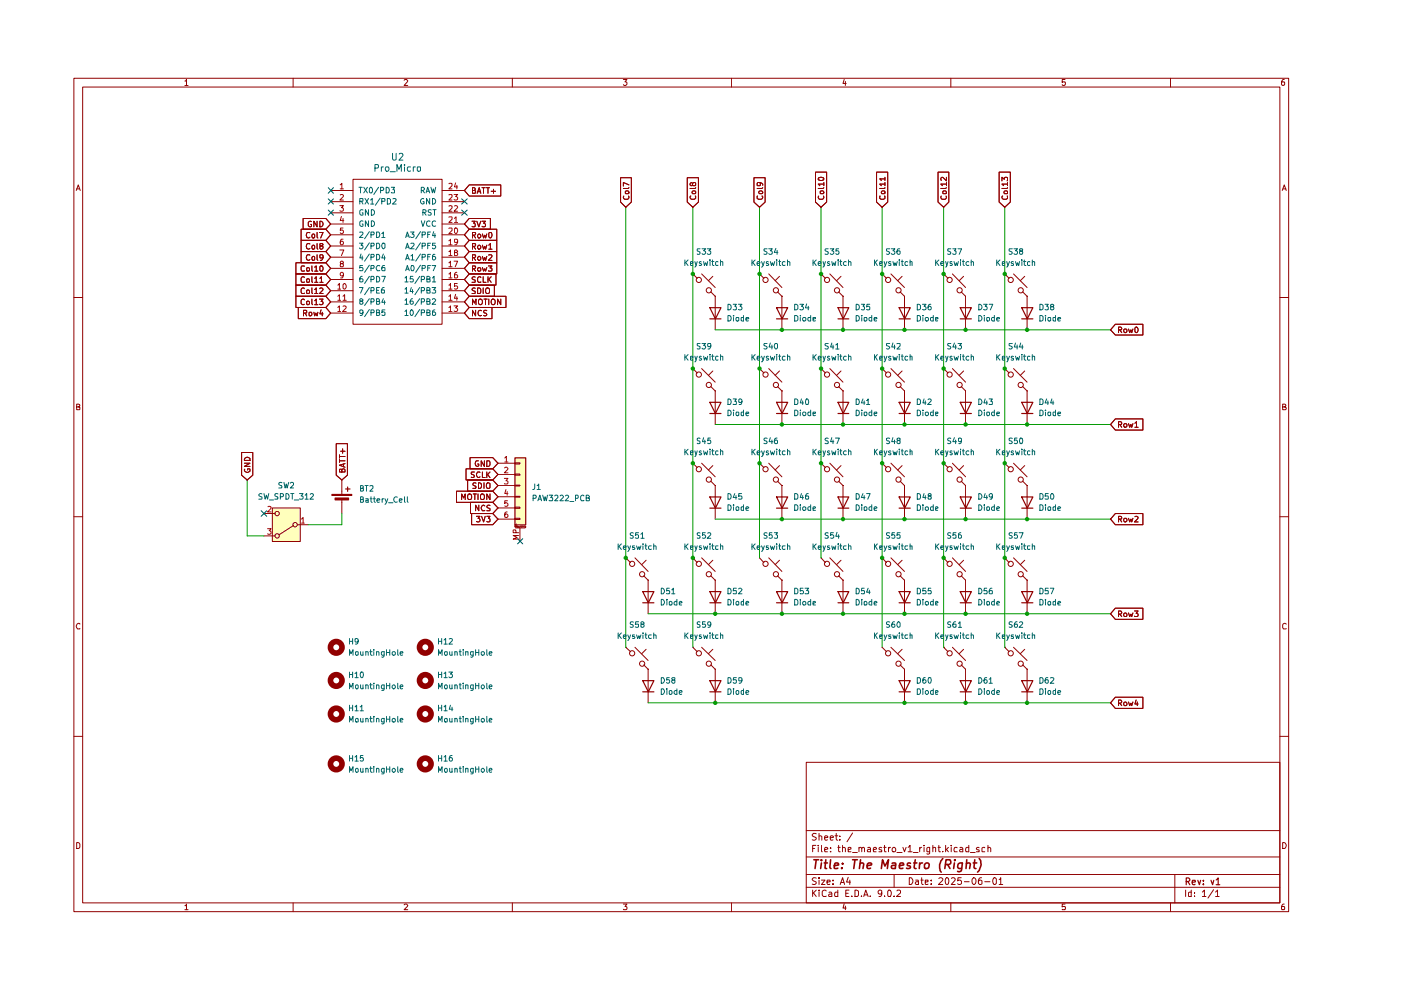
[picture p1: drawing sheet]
<svg xmlns="http://www.w3.org/2000/svg" width="297mm" height="210mm" viewBox="0 0 297 210" stroke-linecap="round" stroke-linejoin="round" font-family="sans-serif">
<g fill="none" stroke="#910000" stroke-width=".21">
<path d="M15.7 16.6h257.5v176.7h-257.5zM17.5 18.5h253.9v172.9h-253.9zM39.2 17.2h.2l.1-.4v1.3M39.2 18.1h.7M62.1 16.6v1.9M85.7 17l.2-.2h.3l.2 .3-.7 1h.7M108.6 16.6v1.9M132.2 16.8h.7l-.4 .6 .4 .1v.4l-.2 .2h-.4l-.1-.2M155.1 16.6v1.9M179 16.8l-.3 .9h.7M179.2 17.3v.8M201.6 16.6v1.9"/>
<path d="M225.8 16.8h-.6v.6h.6l.1 .1-.1 .5-.4 .1-.2-.2M248.2 16.6v1.9M272.3 16.8h-.3a.93 .93 0 0 0-.2 1.2h.5l.1-.5-.1-.1h-.5l-.1 .1M16.2 40.4l.4-1.2 .4 1.2M16.3 40h.5M271.9 40.4l.4-1.2 .4 1.2M272 40h.6M15.7 63.1h1.8M271.4 63.1h1.8M16.3 86.3h.4l.2-.3-.1-.2-.5-.1v1.2h.5l.1-.5-.2-.1M271.9 86.3l.6-.1v-.4l-.6-.1v1.2h.6l.2-.4-.3-.2M15.7 109.6h1.8"/>
<path d="M271.4 109.6h1.8M16.9 132.3l-.1-.1a.66 .66 0 0 0-.6 .4 .66 .66 0 0 0 .2 .7h.5M272.7 132.3l-.4-.1-.4 .3v.6l.2 .2h.6M15.7 156.1h1.8M271.4 156.1h1.8M16.3 178.6h.3l.3 .4v.6l-.3 .3h-.3zM170.9 161.6h100.5v29.8h-100.5zM170.9 176.1h100.5M172.3 179.9h.4M173 179.2h-.7v1.4M173.1 176.8l-.6-.1-.3 .3 .1 .3 .7 .2 .1 .2a.51 .51 0 0 1-.4 .4 .51 .51 0 0 1-.5 0M173.5 179.2v.1"/>
<path d="M173.5 179.7v.9M173.7 177.3l.3-.1 .2 .2v.7M173.7 176.7v1.4M174.2 179.2v1.2l.1 .2M174.8 177.6l.7-.1-.1-.2-.4-.1-.2 .2 .1 .7h.5M176 177.6l.7-.1-.1-.2-.4-.1-.2 .2 .1 .7h.5M176.1 179.7v.2M177 177.2h.6M177.3 176.7v1.2l.3 .2M177.6 179.7h.5M177.8 179.2v1.2l.1 .2h.2M178.1 178v.1"/>
<path d="M178.1 177.3v.1M178.6 179.8v-.1a.36 .36 0 0 1 .6 .2v.7M178.6 179.2v1.4M180.8 176.6l-1.2 1.9M182.1 179.8l.2-.1h.3l.1 .9M182.1 179.7v.9M182.7 179.9l.3-.2h.2l.1 .9M184 179.7h.4l.2 .2v.7h-.6l-.1-.3 .7-.3M186.9 179.7a.35 .35 0 0 0-.3 0 .35 .35 0 0 0-.2 .3l.5 .3v.3h-.5M187.4 179.7h.5M187.5 179.2v1.2l.1 .2h.3M188.4 179.7v.9"/>
<path d="M188.8 179.7h-.3l-.1 .3M191.4 179.7l.4 .9 .3-.9M192.5 179.7l.5-.5v1.4M195 179.7v.9M195.4 179.7l-.4 .3M195.9 179.2v.1M195.9 179.7v.9M197.1 179.7v1.2l-.3 .2-.3-.1M197.1 179.7h-.3l-.3 .1v.7l.6 .1M197.8 179.8l.2-.1h.4v.9M197.8 179.2v1.4M198.9 179.7h.5"/>
<path d="M199.1 179.2v1.2v.2h.3M200.5 179.2v1.4M201.1 179.7l-.6 .6M201.7 179.2v.1M201.7 179.7v.9M202.9 179.7h-.4l-.2 .3 .1 .6h.5M203.5 179.7h.4l.2 .2v.7h-.6v-.3l.1-.2 .5-.1M205.4 179.2v1.4h-.6v-.9h.6M207.6 179.7a.35 .35 0 0 0-.4 0 .35 .35 0 0 0-.2 .3l.6 .3v.3h-.6M208.8 179.7h-.4l-.2 .1v.7l.6 .1M209.5 179.8v-.1a.36 .36 0 0 1 .6 .2v.7M209.5 179.2v1.4"/>
<path d="M271.9 178.6a.65 .65 0 0 1 .8 .7 .65 .65 0 0 1-.8 .6zM39.2 192h.2l.1-.3v1.2M39.2 192.9h.7M62.1 191.4v1.9M85.7 191.9l.2-.2h.3l.2 .2-.7 1h.7M108.6 191.4v1.9M132.2 191.7h.7l-.4 .5 .4 .2v.3l-.1 .2-.6-.1M155.1 191.4v1.9M170.9 188.1h100.5M170.9 185.4h100.5M170.9 181.7h100.5M172.3 188.7v1.4"/>
<path d="M172.5 189.3l.6 .8M173.1 186.2l-.6-.1-.3 .3 .3 .4 .6 .3a.51 .51 0 0 1-.4 .4 .51 .51 0 0 1-.5 0M173.1 188.7l-.8 .8M173.7 188.7v.2M173.7 186.1v.2M173.7 186.6v.9M173.7 189.1v1M174.2 186.6h.7l-.7 .9h.7M174.8 180.2l.7-.2-.1-.3h-.4l-.2 .2 .1 .7h.5M175.2 188.9l-.4-.2-.5 .4 .1 .8 .2 .2 .6-.1M175.3 187l.7-.1-.1-.3h-.5l-.1 .2 .1 .7h.5M175.8 189.2l.4-.1 .2 .3v.7h-.6l-.1-.4 .7-.2"/>
<path d="M176.1 180.5v.1M176.6 187.4v.1M176.6 186.6v.2M177.6 188.7v1.4h-.6v-.9h.6M178.1 187.5l.5-1.4 .5 1.4M178.3 187.1h.6M179 191.6l-.3 .9h.7M179.2 192.1v.8M179.3 189.4h.5M179.8 186l-.3 1h.8M179.8 180.2l.6-.2v-.3h-.6v.9h.6M180 188.7h-.7v1.4h.7"/>
<path d="M180.2 186.6v.9M180.6 190v.1M180.8 180.8h1M181.3 188.7h.3l.4 .4v.6l-.2 .4h-.5zM182.6 190v.1M183.1 190.1l.5-1.4 .5 1.4M183.2 189.7h.7M184.5 190v.1M185.2 180.2l.6-.2-.1-.3h-.4l-.1 .7 .1 .2h.5M186.9 189.3v.2l-.5 .1-.2-.3v-.3l.2-.3 .5 .2v.8l-.2 .4h-.3M187.5 190v.1M188.2 189l.3-.3a.78 .78 0 0 1 .6 .6 .78 .78 0 0 1-.3 .8l-.5-.1z"/>
<path d="M189.6 190v.1M189.6 185.4v2.7M190.2 188.9l.1-.2 .5 .1 .1 .5-.8 .8h.8M190.2 180.8h1.1M192.5 180.6h.9M192.8 186.1a.72 .72 0 0 1 .8 .7 .72 .72 0 0 1-.8 .7zM193.6 180.8h1M194.1 186.6h.5l.1 .9M194.7 186.9h-.4l-.2 .3 .2 .3h.4M195.2 186.6h.5M195.4 186.1v1.2l.3 .2M196.2 187l.6-.1v-.3h-.6v.9h.6"/>
<path d="M197.4 187.4v.1M197.4 186.6v.2M199.1 186.3v-.1a.47 .47 0 0 1 .8 .3l-.9 1h.9M199.9 180.5v.1M200.5 186.3l.2-.2a.8 .8 0 0 1 .5 .7 .8 .8 0 0 1-.5 .7l-.2-.1-.1-.5zM200.7 180.1l.4 .5M201.6 191.4v1.9M201.8 186.3l.1-.2h.4l.2 .4-.8 1h.8M203.8 186.1h-.7l-.1 .7 .3-.2 .4 .1 .2 .6a.52 .52 0 0 1-.9 .1M204.5 186.9h1M205.7 180.8h1.1M206.4 186.1a.75 .75 0 0 1 .6 .7 .75 .75 0 0 1-.6 .7 .92 .92 0 0 1 0-1.4z"/>
<path d="M208.1 186.1l-.5 .2a1.02 1.02 0 0 0 .1 1.2l.5-.1v-.6l-.5-.2-.3 .3M208.8 186.9h1.1M210.7 186.2l.3-.1 .2 .3v.9l-.2 .2a.78 .78 0 0 1-.6-.5 .78 .78 0 0 1 .3-.8zM211.8 186.5l.4-.4v1.4M211.8 187.5h.8M225.8 191.7h-.6v.6l.6-.1 .1 .2-.1 .5-.6-.1M248.2 191.4v1.9M249.1 185.4v6M251.4 188.7v1.4M252.6 188.7v1.4h-.5l-.1-.8 .2-.2 .4 .1M253.2 190v.1M253.2 189.2v.2"/>
<path d="M254.9 189.1l.5-.4v1.4M254.9 190.1h.8M257.3 188.6l-1.2 1.8M257.7 189.1l.4-.4v1.4M257.7 190.1h.8M272.3 191.7h-.3a.93 .93 0 0 0-.2 1.2h.5l.1-.5-.1-.2h-.5l-.1 .2"/>
<circle cx="189.5" cy="180.2" r=".44"/>
</g>
<path d="M251.5 186.9h.5l.3-.3v-.2l-.3-.3h-.5v1.5M251.8 186.9l.5 .7M252.8 187.1l.6-.1v-.4h-.5l-.1 .2 .1 .7h.5M254 186.6l.3 1 .3-1M255.1 187.4v.2M255.1 186.6v.2M256.8 186.6l.3 1 .2-1M257.9 186.6l.4-.5v1.5M257.9 187.6h.7" fill="none" stroke="#910000" stroke-width=".25"/>
<g fill="none" stroke="#910000" stroke-width=".34">
<path d="M172.6 182.3h1M173.1 182.3l-.3 1.8M174.2 182.3v.2M174.2 183l-.2 1.1M174.8 183h.6M175.1 182.3l-.2 1.8h.4M176.1 182.3l-.2 1.6 .3 .2M176.9 183.6l.9-.2-.1-.4h-.7l-.1 .9 .1 .2h.6M178.5 184v.1M178.6 183v.2M180.8 182.3h1M181.3 182.3l-.3 1.8"/>
<path d="M182.4 183.1l.2-.1h.4v1.1M182.5 182.3l-.3 1.8M183.9 183.6l.8-.2v-.4a.6 .6 0 0 0-.8 .2v.9h.7M186.9 184.1l.2-1.8 .5 1.3 .8-1.3-.3 1.8M189.1 183h.8l-.1 1.1M189.9 183.4l-.8 .2a.36 .36 0 0 0 .1 .5h.6M190.7 183.6l.9-.2-.2-.4h-.6l-.1 .9 .2 .2h.5M193 183h-.4l-.2 .2a.46 .46 0 0 0 .6 .4v.3a.6 .6 0 0 1-.8 .2M193.7 183h.7M194.1 182.3l-.3 1.6 .4 .2M195 183l-.1 1.1M195.6 183h-.4l-.2 .3"/>
<path d="M196 183.3l.4-.3h.4l.2 .3-.1 .5a.56 .56 0 0 1-.9 .2zM199.9 182a2.26 2.26 0 0 0-.3 2.9M200.5 183.3h.7l.3-.2v-.7l-.9-.1-.3 1.8M200.9 183.3l.5 .8M202.4 183l-.2 1.1M202.4 182.3v.2M204 183l-.2 1.7-.3 .1-.5-.1M204 183a.65 .65 0 0 0-.9 .3v.7l.3 .1h.5M204.9 183.1l.1-.1a.48 .48 0 0 1 .7 .2l-.1 .9M205 182.3l-.2 1.8M206.3 183h.8M206.7 182.3l-.2 1.6 .4 .2"/>
<path d="M207.6 182a2.24 2.24 0 0 1-.3 2.9"/>
</g>
<g fill="#ffffbc">
<path d="M109.1 97h2.3v14.3h-2.3z"/>
<path d="M57.7 107.7h6v7.1h-6z"/>
</g>
<g fill="none" stroke="#910000" stroke-width=".21">
<path d="M74.8 38h18.9v30.7h-18.9zM99.5 39.2h6.7v2.4h-6.7l-1-1.2zM102.2 39.8h.7M102.5 39.8v1.2M103.1 39.8h.7M103.5 39.8v1.2M131.6 37.7h2.3v5.1l-1.2 1.1-1.1-1.1zM133.3 39.8l-.1 .2h-1M133.3 39.2l-1.1-.5v.8M145.7 37.7h2.4v5.1l-1.2 1.1-1.2-1.1zM146.8 38.9l.3-.2 .4 .2-.1 .5h-.4l-.4-.7-.3 .2 .2 .5h.2l.1-.2M147.5 39.8l-.2 .2h-1"/>
<path d="M159.9 37.7h2.3v5.1l-1.2 1.1-1.1-1.1zM161 38.7l.2 .2v.4l-.6 .1-.1-.5 .2-.2 .8 .2 .2 .4M161.7 39.8l-.2 .2h-1M172.9 36.5h2.4v6.3l-1.2 1.1-1.2-1.1zM173.6 37.7h1l.1 .3a.78 .78 0 0 1-1.2 0zM174.7 39.8l-.2 .2h-1M174.7 39h-1.2l.3 .4M174.7 38.7v.7M185.8 36.5h2.4v6.3l-1.2 1.1-1.2-1.1zM187.6 39.8l-.1 .2h-1M187.6 39h-1.1l.4 .4M187.6 37.9h-1.1l.4 .4"/>
<path d="M187.6 37.6v.7M187.6 38.7v.7M198.9 36.5h2.3v6.3l-1.1 1.1-1.2-1.1zM200.7 39.8l-.2 .2h-1M200.7 39h-1.2l.3 .4M200.7 37.6v.8l-.9-.8-.3 .2 .1 .5M200.7 38.7v.7M211.8 36.5h2.4v6.3l-1.2 1.1-1.2-1.1zM212.4 38.4v-.8l.5 .4v-.3h.7l-.1 .7M213.6 39.8l-.2 .2h-1M213.6 39h-1.2l.4 .4M213.6 38.7v.7"/>
<path d="M62.7 55.7h6.4l1 1.2-1 1.2h-6.4zM62.7 58.1h6.4l1 1.2-1 1.2h-6.4zM63.8 48.6h5.3l1 1.2-1 1.2h-5.3zM63.8 53.3h5.3l1 1.2-1 1.2h-5.3zM63.8 51h5.3l1 1.2-1 1.1h-5.3zM64.3 46.3h4.8l1 1.2-1 1.1h-4.8zM64.5 56.5l-.5-.1-.2 .2v.6l.2 .3 .5-.1M64.5 58.8l-.3-.1-.4 .3v.6l.2 .3 .5-.1M65 56.8h.5v.7l-.5-.1zM65 59.2h.5v.7l-.5-.1zM65.7 49.4l-.5-.1a.67 .67 0 0 0-.3 .7 .67 .67 0 0 0 .5 .5l.3-.2M65.7 54.1l-.5-.1a.67 .67 0 0 0-.3 .7 .67 .67 0 0 0 .5 .5l.3-.2"/>
<path d="M65.7 51.7l-.5-.1a.67 .67 0 0 0-.3 .7 .67 .67 0 0 0 .5 .5l.3-.1M66 47a.45 .45 0 0 0-.6 .2v.6a.45 .45 0 0 0 .6 .2v-.4h-.1M66.1 56.4v.9l.2 .2M66.1 58.7v1l.2 .2M66.2 49.7l.3-.1 .2 .2v.5l-.2 .2-.4-.3zM66.2 54.4h.3l.2 .1v.5l-.2 .2-.4-.3zM66.2 52.1l.3-.1 .2 .2v.5l-.2 .1-.4-.2zM66.7 56.6l.4-.2v1.1M66.7 59l.4-.3v1.2M66.7 57.5h.7M66.7 59.9h.7M67.2 49.3v1l.2 .2"/>
<path d="M67.2 54v1l.2 .2M67.2 51.6v1.1l.2 .1M67.2 46.9v1.2l-.7-1.2v1.2M67.7 49.3h.8l-.5 1.2M67.8 46.9a.6 .6 0 0 1 .7 .6 .6 .6 0 0 1-.7 .6zM67.8 56.6l.2-.2a.6 .6 0 0 1 .6 .4 .6 .6 0 0 1-.3 .7h-.3l-.2-.2zM67.8 59l.4-.3v1.2M67.8 59.9h.7M68 52.2l-.2-.5 .5-.1 .2 .3-.3 .3h-.4v.5l.2 .1h.2l.3-.2v-.3l-.3-.1M68.5 54.5l-.2 .2h-.4l-.1-.6 .5-.1 .2 .2-.2 .8-.4 .2M70.1 40.4h4.7M70.1 42.8h4.7"/>
<path d="M70.1 45.1h4.7M70.1 47.5h4.7M70.1 49.8h4.7M70.1 52.2h4.7M70.1 54.5h4.7M70.1 56.9h4.7M70.1 59.3h4.7M93.7 40.4h4.8M93.7 42.8h4.8M93.7 45.1h4.8M93.7 47.5h4.8M93.7 49.8h4.8"/>
<path d="M93.7 52.2h4.8M93.7 54.5h4.8M93.7 56.9h4.8M93.7 59.3h4.8M99.5 53.3h5.8v2.4h-5.8l-1-1.2zM99.5 58.1h5.7v2.4h-5.7l-1-1.2zM99.5 55.7h5.8v2.4h-5.8l-1-1.2zM99.5 51h5.8v2.3h-5.8l-1-1.1zM99.5 46.3h4.5v2.3h-4.5l-1-1.1zM99.5 48.6h5.8v2.4h-5.8l-1-1.2zM100.1 46.9h.7l-.4 .4 .4 .2v.5h-.7M100.2 54.6l.6-.1v-.5h-.6v1.2"/>
<path d="M100.2 57l.6-.1v-.5h-.6v1.1M100.2 52.2h.6v-.6h-.6v1.2M100.2 40.4l.6-.1v-.3l-.2-.2h-.4v1.2h.6v-.4l-.2-.2M100.2 49.9l.6-.1v-.5h-.6v1.2M100.4 54.6l.4 .6M100.4 57l.4 .5M100.4 52.2l.4 .6M100.4 49.9l.4 .6M100.8 58.8l-.5-.1-.2 .2 .1 .3 .6 .2v.4l-.7 .1M101.1 46.9l.4 1.2 .4-1.2M101.2 41l.4-1.2 .3 1.2M101.3 54.6l.4-.2 .2 .2v.3l-.4 .3-.2-.3z"/>
<path d="M101.3 52.2l.4-.2 .2 .2v.4l-.4 .2-.2-.2zM101.3 49.9l.4-.3 .2 .3v.3l-.4 .3-.2-.3zM101.3 40.6h.6M101.3 56.8h.6v.5l-.1 .2h-.4l-.1-.2zM101.9 58.8l-.3-.1-.3 .3v.6l.1 .3 .5-.1M102.2 46.9h.8l-.5 .4 .5 .3-.1 .4h-.7M102.3 54.4l.2 .8 .3-.6 .2 .6 .2-.8M102.3 56.7l.2 .8 .3-.5 .2 .5 .2-.8M102.3 52l.2 .8 .3-.6 .2 .6 .2-.8M102.3 49.6l.2 .9 .3-.6 .2 .6 .2-.9M102.4 58.7v1.2h.6M103.5 58.7v1.2"/>
<path d="M103.5 56.4h.8l-.4 .4 .4 .2v.3l-.2 .2-.6-.1M103.6 54.1l.5-.1 .2 .4-.8 .8h.8M103.6 52l.4-.4v1.2M103.6 49.4l.2-.1a.6 .6 0 0 1 .6 .4 .6 .6 0 0 1-.3 .7l-.2 .1-.3-.3zM103.6 59.2l.5 .7M103.6 52.8h.7M104.1 58.7l-.6 .7M104.1 40.6h1M104.6 40.1v.9M132.2 41.6a.45 .45 0 0 0 .2 .6h.7a.45 .45 0 0 0 .2-.6M132.6 40.6h.7v.5h-.6zM146.5 41.6l-.2 .3 .3 .3h.6l.3-.1-.1-.5"/>
<path d="M146.8 40.6h.7v.4l-.7 .1zM146.9 58.1h.1M146.9 58.1l.9 .9M148.8 58.1l2.8 2.9M151.1 58.6l-.9 .9M160.6 41.6l-.1 .5 .3 .1h.7l.2-.3-.2-.3M161 40.6l.5-.1 .2 .4-.2 .2h-.5l-.1-.2zM161 58.1h.1M161 58.1l1 .9M163 58.1l2.8 2.9M165.3 58.6l-1 .9M173.6 41.6a.45 .45 0 0 0 .1 .6h.7a.45 .45 0 0 0 .2-.6"/>
<path d="M173.9 40.6h.7v.5h-.6zM174.1 58.1h.1M174.1 58.1l.9 .9M175.9 58.1l2.8 2.9M178.3 58.6l-.9 .9M186.6 41.6l-.1 .5 .3 .1h.6l.2-.1-.1-.5M186.9 40.6h.7v.4l-.7 .1zM187 58.1h.1M187 58.1l1 .9M188.9 58.1l2.9 2.9M191.3 58.6l-1 .9M199.6 41.6a.45 .45 0 0 0 .1 .6h.7a.45 .45 0 0 0 .2-.6"/>
<path d="M199.9 40.6h.7v.5h-.6zM200.1 58.1h.1M200.1 58.1l.9 .9M201.9 58.1l2.8 2.9M204.3 58.6l-.9 .9M212.6 41.6l-.2 .3 .4 .3h.6l.2-.1-.1-.5M212.9 40.6h.7v.4l-.7 .1zM213 58.1h.1M213 58.1l1 .9M214.9 58.1l2.9 2.9M217.3 58.6l-1 .9M62.7 60.5h6.4l1 1.1-1 1.2h-6.4z"/>
<path d="M62.7 62.8h6.4l1 1.2-1 1.2h-6.4zM63.2 65.2h5.9l1 1.2-1 1.2h-5.9zM64.3 66.4h.6l.1-.5-.7-.1v1.2M64.5 61.2l-.3-.2-.4 .4v.6l.2 .2 .5-.1M64.5 63.6l-.2-.2-.4 .2-.1 .7a.45 .45 0 0 0 .7 .2M64.7 66.4l.3 .6M65 61.6h.5v.6l-.5-.1zM65 63.9h.5v.6h-.5zM65.5 66.3l.5-.1v.7h-.5zM66.1 61v1.1l.2 .1M66.1 63.4v1l.2 .2M66.5 66.2l.2 .8 .3-.6 .2 .6 .2-.8"/>
<path d="M66.7 61.4l.4-.4v1.2M66.7 63.8l.4-.4v1.2M66.7 62.2h.7M66.7 64.6h.7M67.7 63.4h.8l-.4 .5 .4 .2-.1 .4h-.7M67.8 61.2l.4-.2 .3 .4-.8 .8h.8M68.1 65.7l-.3 .8h.7M68.3 66.2v.8M70.1 61.6h4.7M70.1 64h4.7M70.1 66.4h4.7M93.7 61.6h4.8"/>
<path d="M93.7 64h4.8M93.7 66.4h4.8M99.5 62.8h7.8v2.4h-7.8l-1-1.2zM99.5 60.5h5.3v2.3h-5.3l-1-1.2zM99.5 65.2h4.8v2.4h-4.8l-1-1.2zM100.2 64.6v-1.2l.4 .9 .3-.9v1.2M100.8 61.1l-.5-.1-.2 .3 .1 .3 .6 .2v.3l-.7 .1M100.8 65.8v1.2l-.6-1.2v1.2M101.3 61h.3l.3 .4v.6l-.1 .2h-.5zM101.5 63.6l.3-.2a.6 .6 0 0 1 .5 .6 .6 .6 0 0 1-.5 .6l-.4-.4zM102.1 65.9l-.2-.1a.6 .6 0 0 0-.6 .6 .6 .6 0 0 0 .6 .6l.2-.1M102.4 61v1.2"/>
<path d="M102.6 63.4h.7M103 63.4v1.2M103 61.2l.3-.2 .3 .1a.87 .87 0 0 1 0 1.1h-.5l-.1-.3zM103.2 65.9l-.4-.1-.3 .2 .1 .3 .5 .2v.4h-.6M103.6 63.4v1.2M104.2 63.6l.3-.2a.6 .6 0 0 1 .5 .6 .6 .6 0 0 1-.5 .6l-.4-.4zM106.2 63.4v1.2l-.7-1.2v1.2M146.9 78.1h.1M146.9 78.1l.9 1M148.8 78.1l2.8 2.9M150.7 61.9l.9 .9M151.1 78.7l-.9 .9"/>
<path d="M151.6 62.8h.1M151.6 62.8v7.1M161 78.1h.1M161 78.1l1 1M163 78.1l2.8 2.9M164.8 61.9l1 .9M165.3 78.7l-1 .9M165.8 62.8h.1M165.8 62.8v7.1M174.1 78.1h.1M174.1 78.1l.9 1M175.9 78.1l2.8 2.9"/>
<path d="M177.8 61.9l.9 .9M178.3 78.7l-.9 .9M178.7 62.8h.1M178.7 62.8v7.1M187 78.1h.1M187 78.1l1 1M188.9 78.1l2.9 2.9M190.8 61.9l1 .9M191.3 78.7l-1 .9M191.8 62.8h.1M191.8 62.8v7.1M200.1 78.1h.1"/>
<path d="M200.1 78.1l.9 1M201.9 78.1l2.8 2.9M203.8 61.9l.9 .9M204.3 78.7l-.9 .9M204.7 62.8h.1M204.7 62.8v7.1M213 78.1h.1M213 78.1l1 1M214.9 78.1l2.9 2.9M216.8 61.9l1 .9M217.3 78.7l-1 .9M217.8 62.8h.1"/>
<path d="M217.8 62.8v7.1M236.5 68.7h5.8v2.3h-5.8l-1-1.1zM237.2 69.9h.5v-.5l-.5-.1v1.2M237.4 69.9l.4 .6M238.3 69.9l.1-.1h.4l.1 .1-.1 .5h-.5zM239.3 69.8l.2 .7 .3-.6 .1 .6 .3-.7M240.7 69.4l.3-.1a.64 .64 0 0 1 .3 .7 .64 .64 0 0 1-.4 .5l-.3-.2zM51.2 95.9h2.4v4.9l-1.2 1-1.2-1zM51.8 98.2h1.2l-1.2 .7h1.2M51.9 99.5l-.1 .1a.66 .66 0 0 0 .5 .6 .66 .66 0 0 0 .7-.3l-.1-.5h-.4v.3M51.9 97.2l.4-.3 .4 .1 .3 .2v.4h-1.2zM71.3 94.1h2.4v6.7l-1.2 1-1.2-1z"/>
<path d="M72 96.4v.7M72 97.4v.6M72 97.7h1.2M72 96.8h1.2M72.2 95.7h1M72.5 99.7l.2-.3 .5 .3v.4h-1.2l.1-.6 .4 .1v.5M72.6 95.2v.9M72.8 98.4v.6M73.2 98.3l-1.2 .3 1.2 .5M98.8 99.4h5.7l1.1 1.2-1.1 1.2h-5.7zM99.7 97h4.8l1.1 1.2-1.1 1.2h-4.8zM101.4 97.7h-.4a.67 .67 0 0 0-.2 .7 .67 .67 0 0 0 .5 .5l.2-.2v-.3h-.2"/>
<path d="M102.7 97.7v1.2l-.7-1.2v1.2M103.2 97.7h.5l.2 .3v.6l-.4 .3h-.3zM105.6 98.2h3.5M109.1 98.1h1.1v.3h-1.1zM146.9 98.2h.1M146.9 98.2l.9 .9M148.8 98.2l2.8 2.9M150.7 82l.9 .9M151.1 98.7l-.9 1M151.6 82.9h.1M151.6 82.9v7.1M161 98.2h.1"/>
<path d="M161 98.2l1 .9M163 98.2l2.8 2.9M164.8 82l1 .9M165.3 98.7l-1 1M165.8 82.9h.1M165.8 82.9v7.1M174.1 98.2h.1M174.1 98.2l.9 .9M175.9 98.2l2.8 2.9M177.8 82l.9 .9M178.3 98.7l-.9 1M178.7 82.9h.1"/>
<path d="M178.7 82.9v7.1M187 98.2h.1M187 98.2l1 .9M188.9 98.2l2.9 2.9M190.8 82l1 .9M191.3 98.7l-1 1M191.8 82.9h.1M191.8 82.9v7.1M200.1 98.2h.1M200.1 98.2l.9 .9M201.9 98.2l2.8 2.9M203.8 82l.9 .9"/>
<path d="M204.3 98.7l-.9 1M204.7 82.9h.1M204.7 82.9v7.1M213 98.2h.1M213 98.2l1 .9M214.9 98.2l2.9 2.9M216.8 82l1 .9M217.3 98.7l-1 1M217.8 82.9h.1M217.8 82.9v7.1M236.5 88.8h5.8v2.4h-5.8l-1-1.2zM237.2 90h.5v-.5l-.5-.1v1.2"/>
<path d="M237.4 90l.4 .6M238.3 90l.1-.2h.4l.1 .2-.1 .5h-.5zM239.3 89.8l.2 .8 .3-.6 .1 .6 .3-.8M240.6 89.7l.4-.3v1.2M240.6 90.6h.7M56 113.6h2.3M56 108.9h2.3M57.7 107.7h6v7.1h-6zM62.2 111.4l-3 2M63.1 111.3h2.3M70.4 104.8h4.2v.3h-4.2zM71 105.6h2.9v.4h-2.9z"/>
<path d="M72.5 101.8v3M72.5 105.8v3.1M96.8 104.1h7.7l1.1 1.2-1.1 1.2h-7.7zM97.9 105.9v-1.2l.4 .9 .3-.9v1.2M99.1 101.8h5.4l1.1 1.2-1.1 1.1h-5.4zM99.2 104.9l.3-.2 .3 .1a.87 .87 0 0 1 0 1.1h-.5l-.2-.3zM99.7 106.5h4.8l1.1 1.2-1.1 1.2h-4.8zM100 108.9h4.5l1.1 1.2-1.1 1.2h-4.5zM100.3 104.7h.7M100.6 100.1h-.6v.5l.5 .2 .1 .2-.3 .3-.4-.1M100.7 104.7v1.2M100.9 102.4h-.6v.5l.5 .1 .1 .4-.1 .1h-.6"/>
<path d="M101 109.5h.8l-.5 .4 .5 .3-.1 .4h-.7M101.3 104.7v1.2M101.4 102.4a.66 .66 0 0 1 .7 .4 .66 .66 0 0 1-.2 .7h-.5zM101.5 107.1v1.2l-.7-1.2v1.2M101.8 100.2l-.5-.1a.67 .67 0 0 0-.3 .7 .67 .67 0 0 0 .5 .5l.3-.2M101.9 104.9l.3-.2 .3 .1a.87 .87 0 0 1 0 1.1h-.5l-.1-.3zM102.1 109.5l.4 1.2 .4-1.2M102.3 100.1v1.2h.6M102.6 102.4v1.1M102.8 107.3l-.3-.2a.67 .67 0 0 0-.5 .5 .67 .67 0 0 0 .3 .7l.5-.1M103.2 109.5h.7l-.4 .4 .4 .2v.5h-.7M103.2 100.1v1.2"/>
<path d="M103.4 102.4l.5 .1v.9l-.2 .1h-.4a.86 .86 0 0 1 .1-1.1zM103.4 100.6l.5 .7M103.9 107.2l-.4-.1-.3 .3 .1 .2 .6 .3v.3l-.7 .1M103.9 104.7v1.2l-.7-1.2v1.2M103.9 100.1l-.7 .7M105.6 100.6h3.5M105.6 103h3.5M105.6 105.3h3.5M105.6 107.7h3.5M105.6 110.1h3.5M109.1 100.5h1.1v.3h-1.1zM109.1 102.9h1.1v.1h-1.1z"/>
<path d="M109.1 105.2h1.1v.2h-1.1zM109.1 107.5h1.1v.3h-1.1zM109.1 109.9h1.1v.3h-1.1zM109.2 111.8v-.3l.1 .2 .1-.2v.3M109.3 111.9h2M109.6 111.5h.2v.3h-.2zM109.9 111.5v.3l.2-.1M110.1 111.5v.3M110.2 111.9v2.9M110.3 111.8v-.3l.1 .3M110.5 111.5h.2M110.6 111.5l.1 .3"/>
<path d="M110.8 111.5h.1M110.8 111.5v.3M111 111.8v-.3h.1v.3M111.5 111.8h-.2v-.3h.2v.3l-.2 .1M132.7 118.3h.1M132.7 118.3l1 1M134.6 118.3l2.8 2.9M137 118.8l-.9 .9M146.9 118.3h.1M146.9 118.3l.9 1M148.8 118.3l2.8 2.9M150.7 102l.9 1"/>
<path d="M151.1 118.8l-.9 .9M151.6 103h.1M151.6 103v7.1M161 118.3h.1M161 118.3l1 1M163 118.3l2.8 2.9M164.8 102l1 1M165.3 118.8l-1 .9M165.8 103h.1M165.8 103v7.1M174.1 118.3h.1M174.1 118.3l.9 1"/>
<path d="M175.9 118.3l2.8 2.9M177.8 102l.9 1M178.3 118.8l-.9 .9M178.7 103h.1M178.7 103v7.1M187 118.3h.1M187 118.3l1 1M188.9 118.3l2.9 2.9M190.8 102l1 1M191.3 118.8l-1 .9M191.8 103h.1M191.8 103v7.1"/>
<path d="M200.1 118.3h.1M200.1 118.3l.9 1M201.9 118.3l2.8 2.9M203.8 102l.9 1M204.3 118.8l-.9 .9M204.7 103h.1M204.7 103v7.1M213 118.3h.1M213 118.3l1 1M214.9 118.3l2.9 2.9M216.8 102l1 1M217.3 118.8l-1 .9"/>
<path d="M217.8 103h.1M217.8 103v7.1M236.5 108.9h5.8v2.4h-5.8l-1-1.2zM237.2 110.1h.5v-.5l-.5-.1v1.2M237.4 110.1l.4 .6M238.3 110.1l.1-.2h.4l.1 .2-.1 .5h-.5zM239.3 109.9l.2 .8 .3-.6 .1 .6 .3-.8M240.6 109.6l.4-.1 .3 .3-.8 .9h.8M132.7 137.2h.1M132.7 137.2l1 1M134.6 137.2l2.8 2.8M136.5 122.1l.9 .9"/>
<path d="M137 137.7l-.9 .9M137.4 123h.1M137.4 123v7.1M146.9 137.2h.1M146.9 137.2l.9 1M148.8 137.2l2.8 2.8M150.7 122.1l.9 .9M151.1 137.7l-.9 .9M151.6 123h.1M151.6 123v7.1M164.8 122.1l1 .9M165.8 123h.1"/>
<path d="M165.8 123v7.1M177.8 122.1l.9 .9M178.7 123h.1M178.7 123v7.1M187 137.2h.1M187 137.2l1 1M188.9 137.2l2.9 2.8M190.8 122.1l1 .9M191.3 137.7l-1 .9M191.8 123h.1M191.8 123v7.1M200.1 137.2h.1"/>
<path d="M200.1 137.2l.9 1M201.9 137.2l2.8 2.8M203.8 122.1l.9 .9M204.3 137.7l-.9 .9M204.7 123h.1M204.7 123v7.1M213 137.2h.1M213 137.2l1 1M214.9 137.2l2.9 2.8M216.8 122.1l1 .9M217.3 137.7l-1 .9M217.8 123h.1"/>
<path d="M217.8 123v7.1M236.5 128.9h5.8v2.4h-5.8l-1-1.2zM237.2 130.2l.5-.1v-.5l-.5-.1v1.2M237.4 130.2l.4 .5M238.3 130h.5l.1 .6-.1 .1h-.4l-.1-.1zM239.3 130l.2 .7 .3-.5 .1 .5 .3-.7M240.5 129.5h.8l-.4 .5 .4 .2v.4l-.2 .1-.6-.1M136.5 141l.9 .9M137.4 141.9h.1M137.4 141.9v7.1M150.7 141l.9 .9M151.6 141.9h.1"/>
<path d="M151.6 141.9v7.1M190.8 141l1 .9M191.8 141.9h.1M191.8 141.9v7.1M203.8 141l.9 .9M204.7 141.9h.1M204.7 141.9v7.1M216.8 141l1 .9M217.8 141.9h.1M217.8 141.9v7.1M236.5 147.8h5.8v2.4h-5.8l-1-1.2zM237.2 149.1l.5-.1v-.5l-.5-.1v1.2"/>
<path d="M237.4 149.1l.4 .5M238.3 148.9h.5l.1 .5-.1 .2h-.4l-.1-.2zM239.3 148.8l.2 .8 .3-.5 .1 .5 .3-.8M240.9 148.4l-.3 .9h.7M241.1 148.8v.8"/>
<circle cx="148.2" cy="59.4" r=".55"/>
<circle cx="162.3" cy="59.4" r=".55"/>
<circle cx="175.3" cy="59.4" r=".55"/>
<circle cx="188.3" cy="59.4" r=".55"/>
<circle cx="201.3" cy="59.4" r=".55"/>
<circle cx="214.3" cy="59.4" r=".55"/>
<circle cx="148.2" cy="79.4" r=".55"/>
<circle cx="150.3" cy="61.6" r=".55"/>
<circle cx="162.3" cy="79.4" r=".55"/>
<circle cx="164.5" cy="61.6" r=".55"/>
<circle cx="175.3" cy="79.4" r=".55"/>
<circle cx="177.5" cy="61.6" r=".55"/>
<circle cx="188.3" cy="79.4" r=".55"/>
<circle cx="190.5" cy="61.6" r=".55"/>
<circle cx="201.3" cy="79.4" r=".55"/>
<circle cx="203.5" cy="61.6" r=".55"/>
<circle cx="214.3" cy="79.4" r=".55"/>
<circle cx="216.4" cy="61.6" r=".55"/>
<circle cx="148.2" cy="99.5" r=".55"/>
<circle cx="150.3" cy="81.6" r=".55"/>
<circle cx="162.3" cy="99.5" r=".55"/>
<circle cx="164.5" cy="81.6" r=".55"/>
<circle cx="175.3" cy="99.5" r=".55"/>
<circle cx="177.5" cy="81.6" r=".55"/>
<circle cx="188.3" cy="99.5" r=".55"/>
<circle cx="190.5" cy="81.6" r=".55"/>
<circle cx="201.3" cy="99.5" r=".55"/>
<circle cx="203.5" cy="81.6" r=".55"/>
<circle cx="214.3" cy="99.5" r=".55"/>
<circle cx="216.4" cy="81.6" r=".55"/>
<circle cx="58.8" cy="113.6" r=".47"/>
<circle cx="58.8" cy="108.9" r=".47"/>
<circle cx="62.6" cy="111.3" r=".47"/>
<circle cx="134" cy="119.5" r=".55"/>
<circle cx="148.2" cy="119.5" r=".55"/>
<circle cx="150.3" cy="101.7" r=".55"/>
<circle cx="162.3" cy="119.5" r=".55"/>
<circle cx="164.5" cy="101.7" r=".55"/>
<circle cx="175.3" cy="119.5" r=".55"/>
<circle cx="177.5" cy="101.7" r=".55"/>
<circle cx="188.3" cy="119.5" r=".55"/>
<circle cx="190.5" cy="101.7" r=".55"/>
<circle cx="201.3" cy="119.5" r=".55"/>
<circle cx="203.5" cy="101.7" r=".55"/>
<circle cx="214.3" cy="119.5" r=".55"/>
<circle cx="216.4" cy="101.7" r=".55"/>
<circle cx="134" cy="138.5" r=".55"/>
<circle cx="136.1" cy="121.8" r=".55"/>
<circle cx="148.2" cy="138.5" r=".55"/>
<circle cx="150.3" cy="121.8" r=".55"/>
<circle cx="164.5" cy="121.8" r=".55"/>
<circle cx="177.5" cy="121.8" r=".55"/>
<circle cx="188.3" cy="138.5" r=".55"/>
<circle cx="190.5" cy="121.8" r=".55"/>
<circle cx="201.3" cy="138.5" r=".55"/>
<circle cx="203.5" cy="121.8" r=".55"/>
<circle cx="214.3" cy="138.5" r=".55"/>
<circle cx="216.4" cy="121.8" r=".55"/>
<circle cx="136.1" cy="140.7" r=".55"/>
<circle cx="150.3" cy="140.7" r=".55"/>
<circle cx="190.5" cy="140.7" r=".55"/>
<circle cx="203.5" cy="140.7" r=".55"/>
<circle cx="216.4" cy="140.7" r=".55"/>
</g>
<g fill="none" stroke="#910000" stroke-width=".25">
<path d="M150.5 65.2h2.4l-1.2 2.4zM150.5 67.6h2.4M164.6 65.2h2.4l-1.2 2.4zM164.6 67.6h2.4M177.7 65.2h2.3l-1.2 2.4zM177.7 67.6h2.3M190.6 65.2h2.4l-1.2 2.4zM190.6 67.6h2.4M203.6 65.2h2.4l-1.2 2.4zM203.6 67.6h2.4M216.6 65.2h2.4l-1.2 2.4zM216.6 67.6h2.4"/>
<path d="M109.2 97.1h2.3v14.2h-2.3zM150.5 85.3h2.4l-1.2 2.4zM150.5 87.7h2.4M164.6 85.3h2.4l-1.2 2.4zM164.6 87.7h2.4M177.7 85.3h2.3l-1.2 2.4zM177.7 87.7h2.3M190.6 85.3h2.4l-1.2 2.4zM190.6 87.7h2.4M203.6 85.3h2.4l-1.2 2.4zM203.6 87.7h2.4M216.6 85.3h2.4l-1.2 2.4z"/>
<path d="M216.6 87.7h2.4M70.4 104.9h4.2M73.3 103.7h.9M73.7 103.3v.9M150.5 105.4h2.4l-1.2 2.3zM150.5 107.7h2.4M164.6 105.4h2.4l-1.2 2.3zM164.6 107.7h2.4M177.7 105.4h2.3l-1.2 2.3zM177.7 107.7h2.3M190.6 105.4h2.4l-1.2 2.3zM190.6 107.7h2.4"/>
<path d="M203.6 105.4h2.4l-1.2 2.3zM203.6 107.7h2.4M216.6 105.4h2.4l-1.2 2.3zM216.6 107.7h2.4M136.3 125.4h2.3l-1.1 2.4zM136.3 127.8h2.3M150.5 125.4h2.4l-1.2 2.4zM150.5 127.8h2.4M164.6 125.4h2.4l-1.2 2.4zM164.6 127.8h2.4M177.7 125.4h2.3l-1.2 2.4zM177.7 127.8h2.3"/>
<path d="M190.6 125.4h2.4l-1.2 2.4zM190.6 127.8h2.4M203.6 125.4h2.4l-1.2 2.4zM203.6 127.8h2.4M216.6 125.4h2.4l-1.2 2.4zM216.6 127.8h2.4M136.3 144.3h2.3l-1.1 2.4zM136.3 146.7h2.3M150.5 144.3h2.4l-1.2 2.4zM150.5 146.7h2.4M190.6 144.3h2.4l-1.2 2.4zM190.6 146.7h2.4"/>
<path d="M203.6 144.3h2.4l-1.2 2.4zM203.6 146.7h2.4M216.6 144.3h2.4l-1.2 2.4zM216.6 146.7h2.4"/>
</g>
<g fill="none" stroke="#ba0000" stroke-width=".21">
<path d="M72.1 39.2l.4-.3v1.1M95.2 38.9h.6v.5l-.6 .6h.6M96.6 38.8l-.2 .8h.6M96.9 39.3v.7M72.1 43.6h.7l-.4 .4 .3 .1v.6h-.6M72.1 53h.8l-.5 1.2M72.1 41.3l.5-.1 .2 .4-.7 .8h.7M72.1 40h.7M72.4 45.9l-.3 .8h.8M72.4 55.9h-.2a.31 .31 0 0 1 .1-.4 .31 .31 0 0 1 .4 0v.4h-.3l-.3 .2 .1 .5h.5l.1-.5-.2-.2M72.7 48.3h-.5l-.1 .6h.6v.5l-.4 .1-.2-.1M72.7 50.7h-.3l-.2 .3v.8h.5l.1-.4a.35 .35 0 0 0-.3-.3 .35 .35 0 0 0-.4 .3"/>
<path d="M72.7 46.3v.9M72.8 58.3a.35 .35 0 0 1-.3 .2 .35 .35 0 0 1-.4-.2l.1-.5h.5v.9l-.1 .2h-.4M95.2 41.3h.6v.4l-.6 .7h.6M95.2 43.7h.6v.4l-.6 .7h.6M95.2 46.1h.6v.4l-.6 .7h.6M95.2 48.4h.6v.5l-.6 .6h.6M95.2 51.1l.3-.4v1.2M95.2 53.3h.1l.2-.3v1.2M95.2 55.7h.1l.2-.3v1.2M95.2 58.1h.1l.2-.4v1.2M95.2 51.9h.6M95.2 54.2h.6"/>
<path d="M95.2 56.6h.6M95.2 58.9h.6M96.3 41.2h.7l-.4 .5 .4 .2-.1 .4h-.6M96.3 55.4h.7l-.5 1.2M96.4 43.7l.4-.1 .2 .3-.7 .9h.7M96.4 46.3l.3-.3v1.2M96.4 48.5l.1-.2a.6 .6 0 0 1 .6 .5 .6 .6 0 0 1-.2 .6l-.3 .1-.2-.2zM96.4 47.2h.6M96.5 53.5l-.1-.1v-.2l.4-.2 .2 .3-.6 .4v.5h.5l.1-.2v-.2l-.2-.3M96.9 57.7l-.4 .1-.1 .3v.7l.5 .1 .1-.1v-.4l-.1-.1h-.5v.1M97 51.2l-.1 .2h-.5v-.6l.5-.1 .1 .2-.1 .8-.5 .2M71.6 60.5l.4-.4v1.2"/>
<path d="M71.6 62.8l.4-.3v1.2M71.6 65.2l.4-.3v1.1M71.6 61.3h.6M71.6 63.7h.6M71.6 66h.6M72.7 62.8l.4-.3v1.2M72.7 64.9h.5l.2 .3-.8 .8h.8M72.7 63.7h.7M73 60.1a.62 .62 0 0 1 .4 .6 .62 .62 0 0 1-.4 .6l-.3-.3v-.6zM95.2 60.5h.1l.2-.4v1.2M95.2 62.8l.3-.3v1.2M95.2 65.2l.3-.3v1.1"/>
<path d="M95.2 61.3h.6M95.2 63.7h.6M95.2 66h.6M96.3 64.9h.7l-.4 .4 .4 .2-.1 .5h-.6M96.6 62.4l-.2 .8h.6M96.9 62.9v.8M96.9 60.1h-.5v.6l.5-.1 .1 .2-.1 .4h-.5M107 97.1l.4-.3v1.2M107 99.2l.4-.1 .3 .3-.8 .8h.8M107 98h.7M56.7 112.1h.8l-.4 .4 .4 .3-.1 .4h-.7M56.8 107.4h.4l.3 .3-.8 .8h.8"/>
<path d="M63.9 110.1l.4-.4v1.2M63.9 110.9h.6M106.9 101.4h.8l-.4 .5 .4 .2v.3l-.2 .2-.6-.1M107.3 103.8l-.3 .8h.7M107.5 108.5l-.5 .3v.8h.6l.1-.4-.3-.2h-.2l-.2 .2M107.5 104.2v.8M107.6 106.2h-.6v.6l.4-.2 .3 .2-.1 .5h-.6M109.4 112.9l-.1-.5h-.4l-.1 .5h1.2M110 113.5h-1.2l.8 .5-.8 .3h1.2"/>
</g>
<g fill="none" stroke="#006665" stroke-width=".21">
<path d="M76.1 39.7h.7M76.5 39.7v1.2M77.1 39.7l.8 1.2M77.9 39.7l-.8 1.2M78.6 39.7a.71 .71 0 0 1 .2 1.2h-.3l-.2-.2v-.7zM80.3 39.7l-1.1 1.5M81.9 39.7a.66 .66 0 0 1 .6 .4 .66 .66 0 0 1-.2 .8h-.4zM83 39.7h.7l-.4 .5 .4 .1v.5h-.7M91.4 39.7l.3 1.2 .2-.9 .2 .9 .3-1.2M76.2 51.6h.8l-.5 .4 .4 .1 .1 .4-.3 .2h-.3l-.2-.1M76.3 42.7h.6l.1-.5-.7-.1v1.2M76.3 49.3l.5-.1 .2 .3-.8 .9h.8"/>
<path d="M76.5 53.8l-.2 .9h.7M76.6 42.7l.4 .6M76.8 58.6l-.3 .1-.2 .2v.8l.5 .1 .2-.2v-.3l-.2-.2h-.4l-.1 .2M76.8 54.3v.8M76.9 56.3h-.6v.5l.5-.1 .2 .2v.3l-.2 .2-.5-.1M77 44.5a.45 .45 0 0 0-.7 .2v.7a.45 .45 0 0 0 .7 .2v-.5h-.2M77 46.9a.45 .45 0 0 0-.7 .2v.7a.45 .45 0 0 0 .7 .1v-.4h-.2M77.4 42.1l.7 1.2M78.1 44.4v1.2l-.6-1.2v1.2M78.1 46.8v1.2l-.6-1.2v1.2M78.1 42.1l-.7 1.2M78.3 49.1l-1 1.5"/>
<path d="M78.3 51.5l-1 1.5M78.3 53.8l-1 1.6M78.3 56.2l-1 1.5M78.3 58.6l-1 1.5M78.6 42.4l.3-.3v1.2M78.6 43.3h.6M78.7 49.8l.5-.1v-.5h-.5v1.2M78.7 52.2l.5-.1v-.5h-.5v1.1M78.7 54.5h.5l.1-.2-.1-.4h-.5v1.2M78.7 56.9l.5-.1v-.5h-.5v1.1M78.7 59.3l.5-.1 .1-.4-.1-.2h-.5v1.2M78.7 44.4a.6 .6 0 0 1 .7 .6 .6 .6 0 0 1-.7 .6z"/>
<path d="M78.7 46.8a.6 .6 0 0 1 .7 .6 .6 .6 0 0 1-.7 .6zM79.8 49.2h.5a.66 .66 0 0 1 .2 .7 .66 .66 0 0 1-.7 .5zM79.8 51.6h.5a.66 .66 0 0 1 .2 .7 .66 .66 0 0 1-.7 .4zM79.8 53.9h.5a.66 .66 0 0 1 .2 .8 .66 .66 0 0 1-.7 .4zM79.8 58.6a.66 .66 0 0 1 .7 .4 .66 .66 0 0 1-.2 .8h-.5zM80.5 56.4l-.5-.1-.2 .4 .2 .7 .5-.1M80.6 42l-1 1.5M80.7 40.4l.6-.1v-.5l-.6-.1v1.2M80.9 42.7h.6l.1-.5-.7-.1v1.2M80.9 49.5l.4-.3v1.2M80.9 58.6h.8l-.5 1.2M80.9 50.4h.7"/>
<path d="M81.1 51.6h.3l.2 .1v.8l-.2 .2a.71 .71 0 0 1-.3-1.1zM81.3 53.8l-.4 .9h.8M81.5 56.3l-.4 .1-.2 .8 .2 .2 .5-.1-.1-.6h-.4l-.2 .2M81.5 54.3v.8M82.1 42.1h.4l.3 .2v.7l-.3 .3h-.4zM83.3 42.2l.4-.1 .3 .3-.8 .9h.8M85.9 58.9l.3-.3v1.2M85.9 59.8h.6M86 50.4l.4-1.2 .4 1.2M86 52.7l.4-1.1 .4 1.1M86 55.1l.4-1.2 .4 1.2M86 57.4l.4-1.1 .4 1.1"/>
<path d="M86.1 50h.6M86.1 52.4h.6M86.1 54.8h.6M86.1 57.1h.6M87 49.2h.8l-.4 .4 .3 .1 .1 .4-.3 .3h-.3l-.2-.2M87.1 51.6h.5l.2 .3-.8 .8h.8M87.1 54.3l.4-.4v1.2M87.1 55.1h.7M87.2 56.4l.1-.1a.6 .6 0 0 1 .6 .4 .6 .6 0 0 1-.3 .7l-.4-.1zM87.5 58.6h-.5v.6l.5-.1 .1 .2v.3l-.1 .2-.5-.1M89 58.6l-1 1.5M89.2 49.1l-1.1 1.5"/>
<path d="M89.2 51.5l-1.1 1.5M89.2 53.8l-1.1 1.6M89.2 56.2l-1.1 1.5M89.3 40.4h.4l.3-.4-.3-.3h-.4v1.2M89.3 46.8l.4 1.2 .4-1.2M89.3 59.3h.5l.2-.2v-.3l-.2-.2h-.5v1.2M89.5 49.8l.7-.1v-.4l-.7-.1v1.2M89.5 52.2l.7-.1v-.5h-.7v1.1M89.5 54.5l.7-.1v-.4l-.7-.1v1.2M89.5 56.9h.5l.2-.2v-.3l-.7-.1v1.1M89.6 40.4l.4 .5M89.7 45h.5l.1-.1v-.4l-.6-.1v1.2"/>
<path d="M89.8 42.2a.54 .54 0 0 0-.6 .5 .54 .54 0 0 0 .7 .5v-.4h-.2M89.9 45l.4 .6M90.3 40.9l.4-1.2 .4 1.2M90.4 40.6h.6M90.5 59.2l.6-.1 .1-.3-.3-.2h-.4v1.2h.6l.1-.5-.3-.1M90.7 49.7h.4M90.7 52.1h.4M90.7 54.4h.4M90.7 56.8h.4M91.1 42.1v1.2l-.7-1.2v1.2M91.2 46.9l-.3-.1a.6 .6 0 0 0-.5 .6 .6 .6 0 0 0 .5 .6l.3-.1M91.3 49.2h-.6v1.2"/>
<path d="M91.3 51.6h-.6v1.1M91.3 53.9h-.6v1.2M91.3 56.3h-.6v1.1M91.4 44.5h-.6v.5l.6 .1v.3l-.2 .2h-.4M91.6 56.3h.8l-.5 1.1M91.7 42.1a.6 .6 0 0 1 .7 .6 .6 .6 0 0 1-.7 .6zM91.7 58.9l.3-.3v1.2M91.7 59.8h.7M91.8 44.4h.7M91.9 49.1l-.2 .9h.7M92.1 44.4v1.2M92.2 53.9h-.3l-.2 .3v.7l.4 .2 .3-.2-.1-.5h-.2h-.4v.2"/>
<path d="M92.2 49.5v.9M92.3 51.6h-.6v.5h.6l.1 .4-.3 .2-.4-.1M92.4 46.9l-.3-.1a.6 .6 0 0 0-.5 .6 .6 .6 0 0 0 .5 .6l.3-.1M76.2 61h.8l-.5 1.1M76.5 63.8h-.2v-.3l.4-.2 .3 .4-.7 .3v.4l.2 .1 .4-.1 .1-.1-.3-.5M77 66.2l-.3 .3-.4-.2v-.5l.4-.1a.73 .73 0 0 1-.1 1.2h-.2M78.3 61l-1 1.5M78.3 63.3l-1 1.5M78.3 65.6l-1 1.5M78.7 61.6h.5l.1-.4-.1-.2h-.5v1.1M78.7 64l.5-.1 .1-.3-.1-.3h-.5v1.2M78.7 66.3h.5v-.5l-.5-.1v1.2"/>
<path d="M79.8 63.9l.6-.1v-.3l-.1-.2h-.5v1.2l.6-.1 .1-.3-.2-.2M79.8 66.3h.5l.1-.2v-.3l-.1-.1h-.5v1.2l.6-.1 .1-.3-.2-.2M79.8 61.6h.5M80.4 61h-.6v1.1h.6M81.3 63.3l-.4 .8h.8M81.4 61h-.2a.93 .93 0 0 0-.3 1.1h.5l.1-.5-.1-.1h-.5v.1M81.5 63.8v.7M81.6 65.7h-.6l-.1 .6 .2-.2h.3l.2 .2v.5h-.7M85.9 61.3l.3-.3v1.1M85.9 63.7l.3-.4v1.2M85.9 66l.3-.3v1.2M85.9 62.1h.6"/>
<path d="M85.9 64.5h.6M85.9 66.9h.6M87 65.8l.4-.1a.67 .67 0 0 1 .3 .6 .67 .67 0 0 1-.5 .6l-.2-.4zM87.2 61l-.2 .8h.6M87.5 63.3h-.2a.73 .73 0 0 0-.1 1.2l.3-.1 .1-.4-.1-.2h-.5v.2M87.5 61.4v.7M89 61l-1 1.5M89 63.3l-1 1.5M89 65.6l-1 1.5M89.3 61.6h.5l.2-.1v-.4l-.2-.1h-.5v1.1M89.3 64h.5l.2-.2v-.3l-.2-.2h-.5v1.2M89.3 66.3h.6l.1-.5-.7-.1v1.2"/>
<path d="M90.5 61.6l.6-.1 .1-.3-.3-.2h-.4v1.1h.6l.1-.5h-.3M90.5 63.9h.4l.3-.3-.3-.3h-.4v1.2h.5l.2-.1v-.4l-.3-.1M90.5 66.3h.4l.3-.3-.1-.2-.6-.1v1.2h.5l.2-.1v-.4l-.3-.1M91.6 61h.8l-.5 .5 .5 .1v.4l-.2 .1h-.6M91.7 63.5l.4-.2 .3 .4-.8 .8h.8M92.2 65.7l-.5 .3v.8h.6l.1-.4-.3-.3h-.2l-.2 .3"/>
</g>
<path d="M71 105.8h2.9" fill="none" stroke="#910000" stroke-width=".42"/>
<g fill="none" stroke="#910000" stroke-width="1.2">
<circle cx="71.3" cy="137.2" r="1.23"/>
<circle cx="90.2" cy="137.2" r="1.23"/>
<circle cx="71.3" cy="151.4" r="1.23"/>
<circle cx="71.3" cy="144.3" r="1.23"/>
<circle cx="90.2" cy="151.4" r="1.23"/>
<circle cx="90.2" cy="144.3" r="1.23"/>
<circle cx="71.3" cy="162" r="1.23"/>
<circle cx="90.2" cy="162" r="1.23"/>
</g>
<g fill="none" stroke="#090" stroke-width=".21">
<path d="M132.7 43.9v93.3M146.9 43.9v93.3M161 43.9v74.4M174.1 43.9v74.4M187 43.9v93.3M200.1 43.9v93.3M213 43.9v93.3M151.6 69.9h83.9M151.6 90h83.9M52.4 101.8v11.8h3.6M72.5 108.9v2.4h-7.1M151.6 110.1h83.9"/>
<path d="M137.4 130.1h98.1M137.4 149h98.1"/>
</g>
<g fill="none" stroke="#000589" stroke-width=".21">
<path d="M69.6 39.8l1.1 1.2M70.7 39.8l-1.1 1.2M69.6 42.2l1.1 1.1M69.6 44.5l1.1 1.1M70.7 42.2l-1.1 1.1M70.7 44.5l-1.1 1.1M97.9 42.2l1.2 1.1M97.9 44.5l1.2 1.1M99.1 42.2l-1.2 1.1M99.1 44.5l-1.2 1.1M55.4 108.3l1.2 1.2M56.6 108.3l-1.2 1.2"/>
<path d="M109.7 114.2l1.1 1.1M110.8 114.2l-1.1 1.1"/>
</g>
<g fill="#090">
<circle cx="200.1" cy="58.1" r=".47"/>
<circle cx="213" cy="58.1" r=".47"/>
<circle cx="187" cy="78.1" r=".47"/>
<circle cx="178.7" cy="69.9" r=".47"/>
<circle cx="191.8" cy="90" r=".47"/>
<circle cx="178.7" cy="90" r=".47"/>
<circle cx="191.8" cy="69.9" r=".47"/>
<circle cx="187" cy="58.1" r=".47"/>
<circle cx="174.1" cy="58.1" r=".47"/>
<circle cx="165.8" cy="69.9" r=".47"/>
<circle cx="146.9" cy="58.1" r=".47"/>
<circle cx="161" cy="58.1" r=".47"/>
<circle cx="174.1" cy="78.1" r=".47"/>
<circle cx="165.8" cy="90" r=".47"/>
<circle cx="161" cy="78.1" r=".47"/>
<circle cx="146.9" cy="78.1" r=".47"/>
<circle cx="191.8" cy="149" r=".47"/>
<circle cx="204.7" cy="130.1" r=".47"/>
<circle cx="204.7" cy="149" r=".47"/>
<circle cx="200.1" cy="118.3" r=".47"/>
<circle cx="191.8" cy="110.1" r=".47"/>
<circle cx="213" cy="118.3" r=".47"/>
<circle cx="217.8" cy="110.1" r=".47"/>
<circle cx="204.7" cy="110.1" r=".47"/>
<circle cx="217.8" cy="130.1" r=".47"/>
<circle cx="217.8" cy="149" r=".47"/>
<circle cx="217.8" cy="90" r=".47"/>
<circle cx="213" cy="98.2" r=".47"/>
<circle cx="204.7" cy="69.9" r=".47"/>
<circle cx="217.8" cy="69.9" r=".47"/>
<circle cx="213" cy="78.1" r=".47"/>
<circle cx="200.1" cy="78.1" r=".47"/>
<circle cx="204.7" cy="90" r=".47"/>
<circle cx="200.1" cy="98.2" r=".47"/>
<circle cx="132.7" cy="118.3" r=".47"/>
<circle cx="187" cy="118.3" r=".47"/>
<circle cx="165.8" cy="130.1" r=".47"/>
<circle cx="178.7" cy="130.1" r=".47"/>
<circle cx="191.8" cy="130.1" r=".47"/>
<circle cx="174.1" cy="98.2" r=".47"/>
<circle cx="187" cy="98.2" r=".47"/>
<circle cx="165.8" cy="110.1" r=".47"/>
<circle cx="161" cy="98.2" r=".47"/>
<circle cx="178.7" cy="110.1" r=".47"/>
<circle cx="146.9" cy="98.2" r=".47"/>
<circle cx="146.9" cy="118.3" r=".47"/>
<circle cx="151.6" cy="130.1" r=".47"/>
<circle cx="151.6" cy="149" r=".47"/>
</g>
<g fill="none" stroke="#006665" stroke-width=".21">
<path d="M79.5 35.6h.7v-.6l-.7-.1v1.4M80.9 35.4v.9M81.3 35.4h-.3l-.1 .2M81.8 35.5h.6a.6 .6 0 0 1-.2 .8h-.2a.6 .6 0 0 1-.2-.8zM82.7 36.4h1.1M83.2 32.5v1.2l.3 .3 .5-.2v-1.3M84.2 36.3v-1.4l.4 1 .5-1v1.4M84.7 32.7l.1-.2h.4l.2 .4-.8 1.1h.8M85.8 34.9v.2M85.8 35.4v.9M87 35.4l-.6 .1a.6 .6 0 0 0 .2 .8l.4-.1M87.6 35.4v.9"/>
<path d="M88.1 35.4h-.3l-.2 .2M88.5 35.5h.7l-.1 .7-.4 .1-.2-.1zM145.2 55.1v1.2M145.4 55.6l.5 .7M145.9 55.1l-.7 .7M146.4 55.9l.5-.1v-.3h-.5v.7h.5M147.3 55.5l.3 .8M147.8 55.5l-.3 1.1h-.2M148.4 52.7l-.6 .1v.4l.6 .2v.4l-.1 .1-.5-.1M148.7 55.5h-.3l-.1 .2 .5 .4-.2 .2-.3-.1M148.8 52.7h.8l-.4 .5 .3 .1 .1 .4-.2 .2h-.4l-.2-.1M149.2 55.5l.2 .8 .2-.6 .3 .6 .1-.8"/>
<path d="M149.9 52.7h.8l-.4 .5 .3 .1v.5l-.5 .1-.2-.1M150.5 55.1v.1M150.5 55.5v.8M150.9 55.5h.5M151 55.1v1l.4 .2M152.2 55.5h-.3l-.2 .1v.5l.2 .2 .3-.1M152.7 55.6l.2-.1h.3v.8M152.7 55.1v1.2M159.4 55.1v1.2M159.6 55.6l.5 .7M160.1 55.1l-.7 .7M160.5 55.9l.6-.1-.1-.3-.5 .1v.5l.2 .2 .3-.1"/>
<path d="M161.5 55.5l.3 .8M162.1 55.5l-.3 .8-.3 .3M162.6 52.7h-.5l-.1 .2 .1 .4 .5 .1v.4h-.6M162.9 55.5h-.4v.3l.3 .1 .2 .2-.2 .2-.3-.1M163 52.7h.7l-.4 .5 .4 .1v.5l-.5 .1-.2-.1M163.3 55.5l.3 .8 .1-.6 .3 .6 .3-.8M164.5 52.7l-.3 .8h.7M164.7 55.1v.1M164.7 55.5v.8M164.8 53.1v.8M165.1 55.5h.4M165.3 55.1v1.1l.2 .1"/>
<path d="M166.5 55.5h-.4l-.2 .2v.5h.6M167 55.6l.1-.1 .4 .1v.7M167 55.1v1.2M172.4 55.1v1.2M172.6 55.6l.5 .7M173.1 55.1l-.7 .7M173.5 55.9l.6-.1-.2-.3-.4 .1v.5l.2 .2 .3-.1M174.5 55.5l.3 .8M175 55.5l-.3 1.1h-.2M175.6 52.7h-.5l-.2 .2 .2 .4 .5 .1v.4l-.2 .1-.5-.1M175.9 55.5h-.3l-.2 .2 .5 .4-.1 .2-.4-.1M176 52.7h.8l-.4 .5 .3 .1 .1 .4-.3 .2h-.3l-.2-.1"/>
<path d="M176.4 55.5l.1 .8 .3-.6 .2 .6 .2-.8M177.7 55.1v.1M177.7 55.5v.8M177.8 52.7h-.5l-.1 .6h.6v.5l-.4 .1-.2-.1M178.1 55.5h.4M178.2 55.1v1l.3 .2M179.4 55.5h-.3l-.3 .2v.3l.3 .3 .3-.1M179.9 55.6l.2-.1 .3 .1v.7M179.9 55.1v1.2M185.4 55.1v1.2M185.6 55.6l.4 .7M186 55.1l-.6 .7"/>
<path d="M186.5 55.9l.5-.1v-.3h-.5v.7h.5M187.5 55.5l.2 .8M188 55.5l-.4 1.1h-.1M188.6 52.7l-.6 .1v.4l.6 .4-.2 .3-.4-.1M188.9 55.5h-.3l-.2 .1 .2 .3 .3 .1v.2h-.5M189 52.7h.7l-.4 .5 .4 .2v.4l-.6 .1-.1-.1M189.3 55.5l.3 .8 .1-.6 .3 .6 .2-.8M190.7 55.1v.1M190.7 55.5v.8M190.8 52.7l-.5 .1a.82 .82 0 0 0 .1 1.1l.4-.1v-.5l-.4-.1-.2 .2M191.1 55.5h.4M191.3 55.1v1.1l.2 .1"/>
<path d="M192.4 55.5h-.3l-.2 .2v.5h.5M193 55.6l.1-.1h.3v.8M193 55.1v1.2M198.4 55.1v1.2M198.5 55.6l.6 .7M199.1 55.1l-.7 .7M199.5 55.9l.6-.1-.2-.3-.4 .1v.5l.1 .2 .4-.1M200.5 55.5l.2 .8M201 55.5l-.3 1.1h-.2M201.6 52.7h-.6v.6l.5 .1 .1 .3-.3 .2-.4-.1M201.8 55.5h-.4v.3l.4 .1 .1 .2-.1 .2-.4-.1M202 52.7h.7l-.3 .5 .3 .1v.5l-.2 .1h-.3l-.2-.1"/>
<path d="M202.3 55.5l.2 .8 .3-.6 .1 .6 .3-.8M203.1 52.7h.8l-.5 1.2M203.6 55.1v.1M203.6 55.5v.8M204 55.5h.5M204.2 55.1v1l.3 .2M205.4 55.5h-.3l-.3 .2v.3l.3 .3 .3-.1M205.9 55.6l.2-.1 .3 .1v.7M205.9 55.1v1.2M211.3 55.1v1.2M211.5 55.6l.5 .7M212 55.1l-.7 .7"/>
<path d="M212.5 55.9l.5-.1v-.3h-.5v.7h.5M213.4 55.5l.3 .8M214 55.5l-.4 1.1h-.2M214.6 52.7l-.6 .1v.4l.6 .4-.2 .3-.4-.1M214.9 55.5h-.4l-.1 .1 .1 .3 .4 .1v.2h-.5M215 52.7h.7l-.4 .5 .4 .2-.1 .4-.5 .1-.1-.1M215.3 55.5l.3 .8 .1-.6 .3 .6 .2-.8M216.4 53.3l-.2-.3v-.3h.5v.5l-.5 .1v.1v.3l.2 .2 .4-.2-.1-.4h-.1M216.7 55.1v.1M216.7 55.5v.8M217 55.5h.5M217.2 55.1v1l.3 .2"/>
<path d="M218.4 55.5h-.4l-.2 .1v.5l.2 .2 .4-.1M218.9 55.6l.1-.1h.4v.8M218.9 55.1v1.2M145.2 75.2v1.2M145.4 75.7l.5 .7M145.9 75.2l-.7 .7M146.4 75.9h.5v-.3h-.5v.7h.5M147.3 75.5l.3 .9M147.8 75.5l-.3 1.1-.2 .1M148.4 72.8l-.6 .1v.3l.6 .3v.3l-.1 .2-.5-.1M148.7 75.6l-.3-.1-.1 .3 .5 .4-.2 .2-.3-.1M148.8 72.8h.8l-.4 .4 .3 .1 .1 .4-.2 .3h-.4l-.2-.2"/>
<path d="M149.2 75.5l.2 .9 .2-.6 .3 .6 .1-.9M150.5 75.2v.1M150.5 75.5v.9M150.7 73.3l-.1 .2h-.5l-.1-.2 .1-.5 .5 .1a.85 .85 0 0 1-.2 1.1h-.3M150.9 75.5h.5M151 75.2v1l.4 .2M152.2 75.6l-.3-.1-.2 .2v.5l.2 .2 .3-.1M152.7 75.7l.2-.2 .3 .1v.8M152.7 75.2v1.2M154.3 66.9l.6 .2 .1 .3-.1 .5-.3 .2h-.3zM154.3 64.5l.6 .2 .1 .3-.1 .5-.3 .2h-.3zM155.4 64.5h.7l-.3 .4 .3 .2v.5h-.7"/>
<path d="M155.5 66.9v.1M155.5 67.3v.8M156.1 67.3l.5 .1v.6h-.5zM156.5 64.5h.8l-.4 .4 .4 .3-.1 .4h-.7M157.6 67.3l-.5 .1v.6h.5M157.6 66.9v1.2M158.2 67.6h.5v-.3h-.5v.2v.4l.1 .2 .4-.1M159.4 75.2v1.2M159.6 75.7l.5 .7M160.1 75.2l-.7 .7M160.5 75.9h.6l-.1-.4-.5 .2v.5l.2 .2 .3-.1M161.5 75.5l.3 .9"/>
<path d="M162.1 75.5l-.5 1.2h-.1M162.6 72.8h-.5l-.1 .2 .1 .3 .5 .2v.4h-.6M162.9 75.6h-.4v.3h.3l.2 .3-.2 .2-.3-.1M163.3 75.5l.3 .9 .1-.6 .3 .6 .3-.9M163.3 72.7l-.2 .9h.7M163.7 73.2v.8M164.3 72.8h.4l.1 .2v.7l-.2 .3a.71 .71 0 0 1-.3-1.2zM164.7 75.2v.1M164.7 75.5v.9M165.1 75.5h.4M165.3 75.2v1.1l.2 .1M166.5 75.6l-.4-.1-.2 .3v.5h.6"/>
<path d="M167 75.7l.1-.2 .4 .2v.7M167 75.2v1.2M168.5 66.9h.3l.4 .2v.7l-.4 .3h-.3zM168.5 64.5h.3l.4 .3v.6l-.4 .3h-.3zM169.6 64.5h.7l-.4 .4 .4 .3v.4h-.7M169.7 66.9v.1M169.7 67.3v.8M170.2 67.5l.1-.2h.4l.2 .2-.1 .5h-.5zM171 64.4l-.2 .9h.7M171.4 64.9v.8M171.9 67.3h-.5l-.1 .5a.36 .36 0 0 0 .6 .2M171.9 66.9v1.2"/>
<path d="M172.4 67.6h.5v-.3h-.5v.7h.5M172.4 75.2v1.2M172.6 75.7l.5 .7M173.1 75.2l-.7 .7M173.5 75.9h.6l-.2-.4-.4 .2v.5l.2 .2 .3-.1M174.5 75.5l.3 .9M175 75.5l-.3 1.1-.2 .1M175.6 72.8h-.5l-.2 .2 .2 .3 .5 .2v.3l-.2 .2-.5-.1M175.9 75.6l-.3-.1-.2 .3 .5 .4-.1 .2-.4-.1M176.4 75.5l.1 .9 .3-.6 .2 .6 .2-.9M176.4 72.7l-.3 .9h.7M176.6 73.2v.8"/>
<path d="M177.2 73.2l.3-.4v1.2M177.2 74h.7M177.7 75.2v.1M177.7 75.5v.9M178.1 75.5h.4M178.2 75.2v1l.3 .2M179.4 75.6l-.3-.1-.3 .3v.3l.3 .3 .3-.1M179.9 75.7l.2-.2 .3 .2v.7M179.9 75.2v1.2M181.5 66.9l.6 .2 .1 .3-.1 .5-.3 .2h-.3zM181.5 64.5l.6 .2 .1 .3-.1 .5-.3 .2h-.3zM182.6 64.5h.7l-.3 .4 .3 .3-.1 .4h-.6"/>
<path d="M182.7 66.9v.1M182.7 67.3v.8M183.3 67.3h.4l.1 .2v.3l-.2 .3-.4-.1zM184.4 64.5h-.6l-.1 .6 .2-.2h.3l.2 .2v.5h-.7M184.8 67.3h-.4l-.2 .2 .1 .5h.5M184.8 66.9v1.2M185.3 67.6h.6l-.1-.3h-.4l-.1 .2v.4l.2 .2 .3-.1M185.4 75.2v1.2M185.6 75.7l.4 .7M186 75.2l-.6 .7M186.5 75.9h.5v-.3h-.5v.7h.5M187.5 75.5l.2 .9"/>
<path d="M188 75.5l-.4 1.1-.1 .1M188.6 72.8l-.6 .1v.3l.6 .5-.2 .3-.4-.1M188.9 75.6l-.3-.1-.2 .2 .2 .2 .3 .1v.3h-.5M189.3 75.5l.3 .9 .1-.6 .3 .6 .2-.9M189.3 72.7l-.2 .9h.7M189.7 73.2v.8M190.2 72.9h.6v.4l-.6 .7h.6M190.7 75.2v.1M190.7 75.5v.9M191.1 75.5h.4M191.3 75.2v1.1l.2 .1M192.4 75.6l-.3-.1-.2 .3v.5h.5"/>
<path d="M193 75.7l.1-.2 .3 .1v.8M193 75.2v1.2M194.5 66.9h.3l.4 .2v.7l-.4 .3h-.3zM194.5 64.5h.3l.4 .3v.6l-.4 .3h-.3zM195.6 64.5h.7l-.4 .4 .4 .3v.4h-.7M195.7 66.9v.1M195.7 67.3v.8M196.2 67.5l.1-.2h.4l.1 .2v.5h-.5zM197.4 64.5l-.5 .1-.1 .8a.35 .35 0 0 0 .3 .3 .35 .35 0 0 0 .3-.3v-.4l-.2-.1-.4 .3M197.9 67.3h-.5l-.1 .5a.36 .36 0 0 0 .6 .2M197.9 66.9v1.2M198.4 67.6h.5l-.1-.3h-.4v.7h.4"/>
<path d="M198.4 75.2v1.2M198.5 75.7l.6 .7M199.1 75.2l-.7 .7M199.5 75.9h.6l-.2-.4-.4 .2v.5l.1 .2 .4-.1M200.5 75.5l.2 .9M201 75.5l-.3 1.1-.2 .1M201.6 72.8h-.6v.5l.5 .2 .1 .2-.3 .3-.4-.1M201.8 75.6h-.4v.3h.4l.1 .3-.1 .2-.4-.1M202.3 75.5l.2 .9 .3-.6 .1 .6 .3-.9M202.4 72.7l-.4 .9h.8M202.6 73.2v.8M203.1 72.8h.8l-.4 .4 .3 .1 .1 .4-.3 .3h-.3l-.2-.2"/>
<path d="M203.6 75.2v.1M203.6 75.5v.9M204 75.5h.5M204.2 75.2v1l.3 .2M205.4 75.6l-.3-.1-.3 .3v.3l.3 .3 .3-.1M205.9 75.7l.2-.2 .3 .2v.7M205.9 75.2v1.2M207.5 66.9a.6 .6 0 0 1 .7 .6 .6 .6 0 0 1-.7 .6zM207.5 64.5a.6 .6 0 0 1 .7 .6 .6 .6 0 0 1-.7 .6zM208.5 64.5h.8l-.4 .4 .3 .1v.6h-.7M208.7 66.9v.1M208.7 67.3v.8"/>
<path d="M209.3 67.3h.4l.1 .2v.3l-.3 .3-.3-.1zM209.7 64.5h.8l-.5 1.2M210.8 67.3h-.4l-.2 .2 .1 .5h.5M210.8 66.9v1.2M211.3 67.6h.6l-.1-.3h-.4l-.1 .2v.4l.2 .2 .3-.1M211.3 75.2v1.2M211.5 75.7l.5 .7M212 75.2l-.7 .7M212.5 75.9h.5v-.3h-.5v.7h.5M213.4 75.5l.3 .9M214 75.5l-.4 1.1-.2 .1M214.6 72.8l-.6 .1v.3l.6 .5-.2 .3-.4-.1"/>
<path d="M214.9 75.6l-.4-.1-.1 .2 .1 .2 .4 .1v.3h-.5M215.3 75.5l.3 .9 .1-.6 .3 .6 .2-.9M215.3 72.7l-.2 .9h.7M215.6 73.2v.8M216.4 72.7l-.2 .9h.7M216.7 75.2v.1M216.7 75.5v.9M216.7 73.2v.8M217 75.5h.5M217.2 75.2v1l.3 .2M218.4 75.6l-.4-.1-.2 .2v.5l.2 .2 .4-.1M218.9 75.7l.1-.2 .4 .1v.8"/>
<path d="M218.9 75.2v1.2M220.5 66.9h.3l.3 .2v.7l-.3 .3h-.3zM220.5 64.5h.3l.3 .3v.6l-.3 .3h-.3zM221.6 64.5h.6l-.3 .4 .3 .2v.5h-.6M221.7 66.9v.1M221.7 67.3v.8M222.2 67.3l.6 .1v.6h-.6zM222.9 65l-.1-.1v-.3h.6v.3l-.6 .2v.5l.1 .1h.3l.2-.3-.2-.4M223.8 67.3l-.5 .1v.6h.5M223.8 66.9v1.2M224.3 67.6h.6l-.1-.3h-.4l-.1 .2v.4l.2 .2 .3-.1M145.2 95.2v1.2"/>
<path d="M145.4 95.8l.5 .6M145.9 95.2l-.7 .7M146.4 96l.5-.1v-.2h-.5v.7h.5M147.3 95.6l.3 .8M147.8 95.6l-.3 1.1-.2 .1M148.4 93h-.6v.3l.6 .3v.4h-.6M148.7 95.7l-.3-.1-.1 .2 .5 .5-.2 .1h-.3M149.2 95.6l.2 .8 .2-.6 .3 .6 .1-.8M149.2 92.8l-.3 .8h.7M149.4 93.3v.8M150.5 95.2v.1M150.5 95.6v.8"/>
<path d="M150.6 92.9h-.5l-.1 .6 .2-.2 .4 .1v.6h-.6M150.9 95.6h.5M151 95.2v1.1l.4 .1M152.2 95.7l-.3-.1-.2 .2v.5l.2 .1h.3M152.7 95.8l.2-.2 .3 .1v.7M152.7 95.2v1.2M154.3 87l.6 .1 .1 .4-.1 .5-.3 .1h-.3zM154.3 84.6a.66 .66 0 0 1 .7 .4 .66 .66 0 0 1-.2 .8h-.5zM155.4 84.6h.7l-.3 .5 .3 .1v.5h-.7M155.5 87h.1M155.5 87.4v.7M156.1 87.4l.5 .1v.6h-.5z"/>
<path d="M157.3 85.1l-.2 .2h-.5v-.5l.5-.2a.81 .81 0 0 1 0 1.2h-.4M157.6 87.4l-.5 .1v.6h.5M157.6 87v1.1M158.2 87.7l.5-.1v-.2h-.5v.1v.5l.1 .1h.4M159.4 95.2v1.2M159.6 95.8l.5 .6M160.1 95.2l-.7 .7M160.5 96l.6-.1-.1-.3-.5 .2v.5l.2 .1h.3M161.5 95.6l.3 .8M162.1 95.6l-.5 1.2h-.1M162.6 93l-.4-.1-.2 .2 .1 .3 .5 .2v.4h-.6M162.9 95.7h-.4v.2l.3 .1 .2 .3-.2 .1h-.3"/>
<path d="M163.3 95.6l.3 .8 .1-.6 .3 .6 .3-.8M163.3 92.8l-.2 .8h.7M163.7 93.3v.8M164.7 95.2v.1M164.7 95.6v.8M164.8 92.9h-.3a.73 .73 0 0 0-.1 1.2l.4-.1v-.5l-.4-.2-.2 .3M165.1 95.6h.4M165.3 95.2v1.2h.2M166.5 95.7l-.4-.1-.2 .2v.6h.6M167 95.8l.1-.2 .4 .2v.6M167 95.2v1.2M168.5 87h.3l.4 .2v.7l-.4 .2h-.3z"/>
<path d="M168.5 84.6l.5 .1 .2 .2v.6l-.2 .3h-.5zM169.7 87h.1M169.7 87.4v.7M169.9 84.6l-.2 .8h.6M170.2 87.5l.1-.1h.4l.2 .1-.1 .6h-.5zM170.2 85v.8M171 84.6a.75 .75 0 0 1 .3 1.2h-.4l-.1-.5 .1-.5zM171.9 87.4h-.5l-.1 .5a.36 .36 0 0 0 .6 .2M171.9 87v1.1M172.4 87.7l.5-.1v-.2h-.5v.7h.5M172.4 95.2v1.2M172.6 95.8l.5 .6"/>
<path d="M173.1 95.2l-.7 .7M173.5 96l.6-.1-.2-.3-.4 .2v.5l.2 .1h.3M174.5 95.6l.3 .8M175 95.6l-.3 1.1-.2 .1M175.6 93l-.4-.1-.3 .2 .3 .4 .4 .1v.4h-.7M175.9 95.7l-.3-.1-.2 .2 .5 .5-.1 .1h-.4M176.4 95.6l.1 .8 .3-.6 .2 .6 .2-.8M176.4 92.8l-.3 .8h.7M176.6 93.3v.8M177.1 92.9h.9l-.5 1.2M177.7 95.2v.1M177.7 95.6v.8"/>
<path d="M178.1 95.6h.4M178.2 95.2v1.1l.3 .1M179.4 95.7l-.3-.1-.3 .2v.4l.3 .2h.3M179.9 95.8l.2-.2 .3 .2v.6M179.9 95.2v1.2M181.5 87l.6 .1 .1 .4-.1 .5-.3 .1h-.3zM181.5 84.6a.66 .66 0 0 1 .7 .4 .66 .66 0 0 1-.3 .8h-.4zM182.7 87h.1M182.7 87.4v.7M183 84.6l-.4 .8h.8M183.2 87.5l.5-.1v.7h-.5zM183.2 85v.8"/>
<path d="M183.7 84.9h.2l.2-.3v1.2M183.7 85.8h.7M184.8 87.4h-.4l-.2 .1 .1 .6h.5M184.8 87v1.1M185.3 87.7l.6-.1-.1-.2h-.4l-.1 .1v.5l.2 .1h.3M185.4 95.2v1.2M185.6 95.8l.4 .6M186 95.2l-.6 .7M186.5 96l.5-.1v-.2h-.5v.7h.5M187.5 95.6l.2 .8M188 95.6l-.4 1.1-.1 .1M188.6 93h-.6v.3l.6 .4-.2 .4-.4-.1"/>
<path d="M188.9 95.7l-.3-.1-.2 .2 .2 .2 .3 .1v.3h-.5M189.3 95.6l.3 .8 .1-.6 .3 .6 .2-.8M189.3 92.8l-.2 .8h.7M189.7 93.3v.8M190.4 93.4l-.2-.3 .2-.2 .4 .1v.3a.51 .51 0 0 0-.6 .7h.6v-.5l-.1-.1M190.7 95.2v.1M190.7 95.6v.8M191.1 95.6h.4M191.3 95.2v1.2h.2M192.4 95.7l-.3-.1-.2 .2v.6h.5M193 95.8l.1-.2 .3 .1v.7M193 95.2v1.2"/>
<path d="M194.5 87h.3l.4 .2v.7l-.4 .2h-.3zM194.5 84.6l.5 .1 .2 .2v.6l-.2 .3h-.5zM195.7 87h.1M195.7 87.4v.7M195.9 84.6l-.2 .8h.6M196.2 87.5l.1-.1h.4l.1 .1v.6h-.5zM196.2 85v.8M196.8 84.8l.4-.2 .2 .3-.7 .9h.7M197.9 87.4h-.5l-.1 .5a.36 .36 0 0 0 .6 .2M197.9 87v1.1M198.4 87.7l.5-.1-.1-.2h-.4v.7h.4M198.4 95.2v1.2"/>
<path d="M198.5 95.8l.6 .6M199.1 95.2l-.7 .7M199.5 96l.6-.1-.2-.3-.4 .2v.5l.1 .1h.4M200.5 95.6l.2 .8M201 95.6l-.3 1.1-.2 .1M201.6 93h-.6v.4l.5 .2 .1 .2-.3 .3-.4-.1M201.8 95.7h-.4v.2l.4 .1 .1 .3-.1 .1h-.4M202.3 95.6l.2 .8 .3-.6 .1 .6 .3-.8M202.4 92.8l-.4 .8h.8M202.6 93.3v.8M203.6 95.2v.1M203.6 95.6v.8"/>
<path d="M203.9 93.4l-.3 .2-.4-.1v-.5l.4-.1a.73 .73 0 0 1-.1 1.2h-.2M204 95.6h.5M204.2 95.2v1.1l.3 .1M205.4 95.7l-.3-.1-.3 .2v.4l.3 .2h.3M205.9 95.8l.2-.2 .3 .2v.6M205.9 95.2v1.2M207.5 87a.6 .6 0 0 1 .7 .5 .6 .6 0 0 1-.7 .6zM207.5 84.6a.66 .66 0 0 1 .7 .4 .66 .66 0 0 1-.3 .8h-.4zM208.7 87h.1M208.7 87.4v.7M208.9 84.6l-.3 .8h.8M209.2 87.5l.5-.1v.7h-.5z"/>
<path d="M209.2 85v.8M209.7 84.6h.7l-.3 .5 .3 .1v.5h-.7M210.8 87.4h-.4l-.2 .1 .1 .6h.5M210.8 87v1.1M211.3 87.7l.6-.1-.1-.2h-.4l-.1 .1v.5l.2 .1h.3M211.3 95.2v1.2M211.5 95.8l.5 .6M212 95.2l-.7 .7M212.5 96l.5-.1v-.2h-.5v.7h.5M213.4 95.6l.3 .8M214 95.6l-.4 1.1-.2 .1M214.6 93h-.6v.3l.6 .4-.2 .4-.4-.1"/>
<path d="M214.9 95.7l-.4-.1-.1 .2 .1 .2 .4 .1v.3h-.5M215.3 95.6l.3 .8 .1-.6 .3 .6 .2-.8M215.6 92.9h-.5v.6l.1-.2 .4 .1v.6h-.5M216.2 93l.4-.1a.78 .78 0 0 1 0 1.2l-.4-.1zM216.7 95.2v.1M216.7 95.6v.8M217 95.6h.5M217.2 95.2v1.1l.3 .1M218.4 95.7l-.4-.1-.2 .2v.5l.2 .1h.4M218.9 95.8l.1-.2 .4 .1v.7M218.9 95.2v1.2M220.5 87h.3l.3 .2v.7l-.3 .2h-.3z"/>
<path d="M220.5 84.6h.3l.3 .3v.6l-.1 .3h-.5zM221.7 87h.1M221.7 87.4v.7M221.9 84.6l-.3 .8h.7M222.2 85v.8M222.2 87.4l.6 .1v.6h-.6zM223 84.6l-.2 .8h.6M223.3 85v.8M223.8 87.4l-.5 .1v.6h.5M223.8 87v1.1M224.3 87.7l.6-.1-.1-.2h-.4l-.1 .1v.5l.2 .1h.3M55.5 104.7l-.4-.1-.2 .3v.3l.6 .2v.3l-.6 .1"/>
<path d="M56 104.6l.2 1.2 .3-.8 .2 .8 .3-1.2M57.1 106h.9M58.9 104.7l-.4-.1-.2 .3v.3l.5 .1v.5h-.5M59.4 105.3l.6-.1v-.5l-.6-.1v1.2M59.8 102.4h-.6v.4l.5 .2 .1 .3-.1 .2h-.6M60.2 102.3l.3 1.2 .2-.9 .2 .9 .3-1.2M60.6 104.6a.66 .66 0 0 1 .7 .5 .66 .66 0 0 1-.3 .7h-.4zM61.6 102.4l.1-.1h.4l.1 .1v.4l-.6 .7h.6M61.6 104.6h.7M62 104.6v1.2M62.4 106h.9M63.5 104.6h.8l-.5 .6 .5 .1v.4l-.2 .1-.6-.1"/>
<path d="M64.7 105l.3-.4v1.2M64.7 105.8h.7M65.8 104.8l.4-.2 .3 .4-.8 .8h.8M76.5 105.9l.5-.1v-.4l-.5-.1v1.2h.4l.1-.1v-.4l-.2-.1M76.5 103.5h.5v-.5h-.5v1.1h.4h.1v-.5l-.2-.1M77.4 103h.7M77.6 105.7h.5v.8M77.7 103v1.1M78.1 106l-.5 .1v.3h.5M78.4 103h.7v.5l-.7 .6h.7M78.5 105.7h.4M78.7 105.3v1l.2 .2"/>
<path d="M79.2 105.7h.4M79.3 105.3v1l.3 .2M79.9 106.1l.6-.1-.1-.3h-.4l-.1 .2v.4l.2 .2 .3-.1M81 105.7v.8M81.4 105.7h-.3l-.1 .2M81.6 105.7l.4 .8M82.2 105.7l-.4 1.1-.2 .1M82.4 106.6h.9M84.2 105.4a.55 .55 0 0 0-.7 .5 .55 .55 0 0 0 .7 .5M84.7 106.1l.6-.1-.1-.3h-.4l-.1 .2v.4l.1 .2 .4-.1M85.8 105.3v1.1l.1 .1M86.4 105.3v1l.1 .2"/>
<path d="M113 105.7l.6-.1v-.5l-.6-.1v1.2M113.4 102.6v.9l-.2 .3h-.3M113.9 103l.3-.4v1.2M113.9 103.8h.7M114 106.2l.5-1.2 .3 1.2M114.1 105.8h.6M115.1 105l.3 1.2 .2-.9 .2 .9 .3-1.2M116.4 105h.8l-.4 .5h.3v.7l-.7-.1M117.6 105.2l.2-.2h.3l.2 .2v.3l-.7 .7h.7M118.8 105.2l.4-.2 .3 .3-.8 .9h.8M119.9 105.2l.4-.2 .3 .3-.8 .9h.8M120.8 106.3h.9"/>
<path d="M122 105.7h.4l.2-.2v-.3l-.2-.2h-.4v1.2M123.8 105.2l-.4-.2-.3 .3v.6l.2 .3 .5-.1M124.3 105.6l.6-.1 .1-.3-.3-.2h-.4v1.2h.6l.1-.5-.3-.1M131.1 115.3v1.2M131.2 115.8l.5 .7M131.7 115.3l-.6 .7M132.2 116.1l.6-.1-.1-.3h-.5v.2v.4l.1 .2 .4-.1M133.1 115.7l.3 .8M133.7 115.7l-.4 1.1-.2 .1M134.3 113h-.6v.5l.5 .1 .1 .3-.3 .2-.4-.1M134.5 115.7h-.4v.4h.4l.1 .2-.1 .2-.4-.1M135 115.7l.2 .8 .3-.6 .1 .6 .3-.8"/>
<path d="M135.4 112.9h-.6l-.1 .6 .2-.1h.3l.2 .1v.5h-.7M135.9 113.3l.3-.4v1.2M135.9 114.1h.7M136.3 115.3v.1M136.3 115.7v.8M136.7 115.7h.5M136.9 115.3v1l.3 .2M138.1 115.7h-.4l-.2 .2 .1 .5h.5M138.6 115.8l.4-.1 .1 .8M138.6 115.3v1.2M145.2 115.3v1.2M145.4 115.8l.5 .7"/>
<path d="M145.9 115.3l-.7 .7M146.4 116.1l.5-.1v-.3h-.5v.7h.5M147.3 115.7l.3 .8M147.8 115.7l-.5 1.2M148.4 113h-.6v.4l.6 .3v.3h-.6M148.7 115.7h-.4v.2l.5 .4-.2 .2-.3-.1M149.2 115.7l.2 .8 .2-.6 .3 .6 .1-.8M149.5 112.9h-.6v.6l.5-.1 .2 .2-.1 .4h-.6M150 113l.5-.1 .2 .4-.8 .8h.8M150.5 115.3v.1M150.5 115.7v.8M150.9 115.7h.5"/>
<path d="M151 115.3v1l.4 .2M152.2 115.7l-.5 .1v.6h.5M152.7 115.8l.5-.1v.8M152.7 115.3v1.2M154.3 107a.66 .66 0 0 1 .7 .5 .66 .66 0 0 1-.2 .7h-.5zM154.3 104.6a.66 .66 0 0 1 .7 .5 .66 .66 0 0 1-.2 .7h-.5zM155.5 107v.2M155.5 107.4v.8M155.8 104.6l-.4 .9h.8M156 105.1v.7M156.1 107.5h.5l-.1 .7h-.4zM157.2 104.6h-.6v.6h.5l.2 .1v.4l-.2 .1-.5-.1"/>
<path d="M157.6 107v1.2h-.4l-.1-.7h.5M158.2 107.9l.5-.2-.1-.3-.4 .2v.4v.2h.5M159.4 115.3v1.2M159.6 115.8l.5 .7M160.1 115.3l-.7 .7M160.5 116.1l.6-.1-.1-.3h-.4l-.1 .2v.4l.2 .2 .3-.1M161.5 115.7l.3 .8M162.1 115.7l-.5 1.1-.1 .1M162.6 113l-.4-.1-.2 .3 .1 .3 .5 .1v.4h-.6M162.9 115.7h-.4v.4h.3l.2 .2-.2 .2-.3-.1M163.3 115.7l.3 .8 .1-.6 .3 .6 .3-.8M163.7 112.9h-.5l-.1 .6 .1-.1 .5 .1v.5h-.6"/>
<path d="M164.2 112.9h.6l-.3 .5 .3 .1v.5h-.6M164.7 115.3v.1M164.7 115.7v.8M165.1 115.7h.4M165.3 115.3v1.1l.2 .1M166.5 115.7h-.6v.5a.36 .36 0 0 0 .6 .2M167 115.8l.4-.1 .1 .8M167 115.3v1.2M168.5 107h.3l.4 .4v.5l-.2 .3h-.5zM168.5 104.6h.3l.4 .4v.6l-.2 .2h-.5zM169.7 107v.2M169.7 107.4v.8"/>
<path d="M169.9 104.6l-.2 .9h.6M170.2 105.1v.7M170.3 107.5h.5l.1 .5-.2 .2h-.4l-.1-.2zM171.4 104.6h-.3a.93 .93 0 0 0-.2 1.2h.5v-.5v-.1h-.5l-.1 .1M171.9 107v1.2h-.5l-.1-.5a.36 .36 0 0 1 .6-.2M172.4 107.9l.5-.2v-.2h-.5v.7h.5M172.4 115.3v1.2M172.6 115.8l.5 .7M173.1 115.3l-.7 .7M173.5 116.1l.6-.1-.1-.3h-.4l-.1 .2v.4l.2 .2 .3-.1M174.5 115.7l.3 .8M175 115.7l-.5 1.2"/>
<path d="M175.6 113l-.4-.1-.3 .3 .3 .3 .4 .2v.3h-.7M175.9 115.7h-.4l-.1 .2 .5 .4-.1 .2-.4-.1M176.4 115.7l.1 .8 .3-.6 .2 .6 .2-.8M176.7 112.9h-.6v.6l.4-.1 .3 .2-.1 .4h-.6M177.5 112.9l-.3 .8h.8M177.7 115.3v.1M177.7 115.7v.8M177.8 113.4v.7M178.1 115.7h.4M178.2 115.3v1l.3 .2M179.4 115.7h-.4l-.2 .2 .1 .5h.5M179.9 115.8l.4-.1 .1 .8"/>
<path d="M179.9 115.3v1.2M181.5 107a.66 .66 0 0 1 .7 .5 .66 .66 0 0 1-.3 .7h-.4zM181.5 104.6a.66 .66 0 0 1 .7 .5 .66 .66 0 0 1-.3 .7h-.4zM182.7 107v.2M182.7 107.4v.8M183 104.6l-.4 .9h.8M183.2 107.5h.5v.7l-.5-.1zM183.2 105.1v.7M183.7 104.6h.8l-.5 1.2M184.8 107v1.2h-.4l-.2-.2 .1-.5h.5M185.3 107.9l.6-.2-.1-.3-.5 .2v.4l.1 .2h.4M185.4 115.3v1.2"/>
<path d="M185.6 115.8l.4 .7M186 115.3l-.6 .7M186.5 116.1l.5-.1v-.3h-.5v.7h.5M187.5 115.7l.2 .8M188 115.7l-.5 1.2M188.6 113h-.6v.4l.6 .4-.2 .3-.4-.1M188.9 115.7h-.4l-.1 .2 .1 .2 .4 .1v.2h-.5M189.3 115.7l.3 .8 .1-.6 .3 .6 .2-.8M189.7 112.9h-.6v.6l.1-.1 .5 .1v.5h-.6M190.7 115.3v.1M190.7 115.7v.8M190.8 112.9h-.6v.6l.1-.1h.4l.1 .1v.5h-.6"/>
<path d="M191.1 115.7h.4M191.3 115.3v1.1l.2 .1M192.4 115.7h-.5v.5a.36 .36 0 0 0 .5 .2M193 115.8l.4-.1v.8M193 115.3v1.2M194.5 107h.3l.4 .4v.5l-.2 .3h-.5zM194.5 104.6h.3l.4 .4v.6l-.2 .2h-.5zM195.7 107v.2M195.7 107.4v.8M195.9 104.6l-.2 .9h.6M196.2 105.1v.7M196.3 107.5h.5v.5l-.1 .2h-.4l-.1-.2z"/>
<path d="M197 105.2h-.2a.31 .31 0 0 1 .1-.5 .31 .31 0 0 1 .5 .1v.4h-.4l-.2 .2v.4h.6v-.4l-.2-.2M197.9 107v1.2h-.5l-.1-.5a.36 .36 0 0 1 .6-.2M198.4 107.9l.5-.2-.2-.3-.3 .1v.7h.4M198.4 115.3v1.2M198.5 115.8l.6 .7M199.1 115.3l-.7 .7M199.5 116.1l.6-.1-.1-.3h-.4l-.1 .2v.4l.1 .2 .4-.1M200.5 115.7l.2 .8M201 115.7l-.5 1.2M201.6 113l-.4-.1-.3 .3 .1 .3 .5 .1v.4h-.6M201.8 115.7h-.4v.4h.4l.1 .2-.1 .2-.4-.1M202.3 115.7l.2 .8 .3-.6 .1 .6 .3-.8"/>
<path d="M202.7 112.9h-.6l-.1 .6 .2-.1h.3l.2 .1v.5h-.7M203.6 115.3v.1M203.6 115.7v.8M203.7 112.9l-.5 .3v.8h.6l.1-.4-.3-.2h-.2l-.2 .2M204 115.7h.5M204.2 115.3v1l.3 .2M205.4 115.7h-.4l-.2 .2 .1 .5h.5M205.9 115.8l.4-.1 .1 .8M205.9 115.3v1.2M207.5 107a.66 .66 0 0 1 .7 .5 .66 .66 0 0 1-.3 .7h-.4zM207.5 104.6a.66 .66 0 0 1 .7 .5 .66 .66 0 0 1-.3 .7h-.4zM208.7 107v.2"/>
<path d="M208.7 107.4v.8M208.9 104.6l-.3 .9h.8M209.2 107.5h.5v.7l-.5-.1zM209.2 105.1v.7M210.4 105.2v.1l-.4 .1-.2-.1-.1-.4 .3-.3 .4 .2v.8l-.2 .2h-.3M210.8 107v1.2h-.4l-.2-.2 .1-.5h.5M211.3 107.9l.6-.2-.1-.3-.5 .2v.4l.1 .2h.4M211.3 115.3v1.2M211.5 115.8l.5 .7M212 115.3l-.7 .7M212.5 116.1l.5-.1v-.3h-.5v.7h.5M213.4 115.7l.3 .8"/>
<path d="M214 115.7l-.6 1.2M214.6 113h-.6v.4l.6 .4-.2 .3-.4-.1M214.9 115.7h-.4l-.1 .2 .1 .2 .4 .1v.2h-.5M215.3 115.7l.3 .8 .1-.6 .3 .6 .2-.8M215.6 112.9h-.5v.6l.1-.1 .4 .1v.5h-.5M216.1 112.9h.8l-.5 1.2M216.7 115.3v.1M216.7 115.7v.8M217 115.7h.5M217.2 115.3v1l.3 .2M218.4 115.7l-.6 .1v.6h.6M218.9 115.8l.5-.1v.8"/>
<path d="M218.9 115.3v1.2M220.5 107h.3l.3 .4v.5l-.1 .3h-.5zM220.5 104.6h.3l.3 .4v.6l-.1 .2h-.5zM221.7 107v.2M221.7 107.4v.8M222.2 107.5h.6l-.1 .7h-.5zM222.2 104.6h-.5l-.1 .6h.6v.5h-.6M223 104.6a.71 .71 0 0 1 .3 1.2h-.4l-.1-.1v-.8zM223.8 107v1.2h-.4l-.1-.7h.5M224.3 107.9l.6-.2-.2-.3-.4 .2v.4l.1 .2h.4M74.1 138.9v-1.1l.3 .8 .4-.8v1.1M74.1 135.4v1.2"/>
<path d="M74.1 136h.7M74.8 135.4v1.2M75.4 138.2l.5 .1v.6h-.5zM75.9 135.9l-.2 .2-.4-.1v-.5l.4-.1a.73 .73 0 0 1-.1 1.2h-.2M76.5 138.2v.6l.1 .1h.4M77 138.2v.7M77.6 138.3l.4-.1 .1 .7M77.6 138.2v.7M78.4 138.2h.5M78.6 137.8v1l.3 .1M79.2 137.8h.1M79.2 138.2v.7"/>
<path d="M79.8 138.3l.5-.1v.7M79.8 138.2v.7M81.4 138.9a.36 .36 0 0 1-.5-.2v-.5h.5v.9l-.2 .3-.3-.1M82 137.8v1.1M82 138.3h.6M82.6 137.8v1.1M83.1 138.3l.2-.1h.4l.1 .1-.1 .6h-.5zM84.3 137.8v1.1h.2M84.8 138.5l.6-.1-.1-.2h-.4l-.1 .1v.5l.2 .1h.3M93 138.9v-1.1l.3 .8 .4-.8v1.1M93 135.4v1.2M93 136h.6"/>
<path d="M93.6 135.4v1.2M94.1 135.7l.4-.3v1.2M94.1 136.6h.7M94.3 138.2l.5 .1v.6h-.5zM95.2 135.5l.5-.1 .2 .3-.7 .9h.7M95.3 138.2v.6l.2 .1h.3M95.8 138.2v.7M96.4 138.3l.5-.1v.7M96.4 138.2v.7M97.4 138.2h.4M97.5 137.8v1.1h.3M98.2 137.8h.1"/>
<path d="M98.2 138.2v.7M98.7 138.3l.5-.1v.7M98.7 138.2v.7M100.3 138.9a.36 .36 0 0 1-.6-.2l.1-.5h.5v.9l-.2 .3-.3-.1M100.8 137.8v1.1M100.8 138.3h.7M101.5 137.8v1.1M102 138.3l.2-.1h.3l.2 .1-.1 .6h-.5zM103.2 137.8v1.1h.2M103.7 138.5l.6-.1-.1-.2h-.4l-.1 .1v.5l.2 .1h.3M131.1 134.2v1.2M131.2 134.7l.5 .7"/>
<path d="M131.7 134.2l-.6 .7M132.2 135l.6-.1-.1-.3h-.5v.2v.4l.1 .2 .4-.1M133.1 134.6l.3 .8M133.7 134.6l-.4 1.1-.2 .1M134.3 131.9h-.6v.4l.5 .2 .1 .3-.3 .2-.4-.1M134.5 134.6h-.4v.4h.4l.1 .2-.1 .2-.4-.1M135 134.6l.2 .8 .3-.6 .1 .6 .3-.8M135.4 131.8h-.6l-.1 .6 .6-.1 .1 .6h-.7M136.1 132.3l-.2-.1v-.2l.4-.2 .3 .4-.7 .2v.5l.2 .1 .4-.1 .1-.1-.3-.5M136.3 134.2v.1M136.3 134.6v.8M136.7 134.6h.5"/>
<path d="M136.9 134.2v1l.3 .2M138.1 134.6h-.4l-.2 .2 .1 .5h.5M138.6 134.7l.4-.1 .1 .8M138.6 134.2v1.2M140.2 127.1a.66 .66 0 0 1 .7 .4 .66 .66 0 0 1-.3 .8h-.4zM140.2 124.7a.66 .66 0 0 1 .7 .4 .66 .66 0 0 1-.3 .8h-.4zM141.4 127.1v.2M141.4 127.5v.8M141.9 127.6h.5v.7l-.5-.1zM141.9 124.7h-.5l-.1 .6 .6-.1v.7l-.6-.1M142.4 125.1h.2l.1-.4v1.2M142.4 125.9h.7"/>
<path d="M143.5 127.1v1.2h-.4l-.2-.2 .1-.5h.5M144 127.9l.6-.1-.2-.3-.4 .2v.4l.1 .2h.4M145.2 134.2v1.2M145.4 134.7l.5 .7M145.9 134.2l-.7 .7M146.4 135l.5-.1v-.3h-.5v.7h.5M147.3 134.6l.3 .8M147.8 134.6l-.5 1.2M148.4 131.9l-.4-.1-.2 .2v.3l.5 .1 .1 .2v.3h-.6M148.7 134.6h-.4v.2l.5 .4-.2 .2-.3-.1M149.2 134.6l.2 .8 .2-.6 .3 .6 .1-.8M149.5 131.8h-.6v.6l.5-.1 .2 .2-.1 .4h-.6"/>
<path d="M150.5 134.2v.1M150.5 134.6v.8M150.7 132.3l-.2 .3-.5-.3 .1-.4 .4-.1a.73 .73 0 0 1-.1 1.2h-.3M150.9 134.6h.5M151 134.2v1l.4 .2M152.2 134.6l-.5 .1v.6h.5M152.7 134.7l.5-.1v.8M152.7 134.2v1.2M154.3 127.1a.66 .66 0 0 1 .7 .4 .66 .66 0 0 1-.2 .8h-.5zM154.3 124.7a.66 .66 0 0 1 .7 .4 .66 .66 0 0 1-.2 .8h-.5zM155.5 127.1v.2M155.5 127.5v.8"/>
<path d="M156.1 127.6h.5l-.1 .7h-.4zM156.1 124.7h-.6l-.1 .6 .6-.1 .1 .6h-.7M156.6 124.9l.5-.2 .2 .4-.8 .8h.8M157.6 127.1v1.2h-.4l-.1-.7h.5M158.2 127.9l.5-.1-.1-.3-.4 .2v.4v.2h.5M168.5 127.1h.3l.4 .3v.6l-.2 .3h-.5zM168.5 124.7h.3l.4 .4v.5l-.2 .3h-.5zM169.7 127.1v.2M169.7 127.5v.8M170.3 127.6h.5l.1 .5-.2 .2h-.4l-.1-.2zM170.3 124.7h-.6v.6l.5-.1 .1 .2v.3l-.1 .2-.5-.1M170.7 124.7h.7l-.4 .5h.4v.2v.5l-.7-.1"/>
<path d="M171.9 127.1v1.2h-.5l-.1-.5a.36 .36 0 0 1 .6-.2M172.4 127.9l.5-.1v-.2h-.5v.7h.5M181.5 127.1a.66 .66 0 0 1 .7 .4 .66 .66 0 0 1-.3 .8h-.4zM181.5 124.7a.66 .66 0 0 1 .7 .4 .66 .66 0 0 1-.3 .8h-.4zM182.7 127.1v.2M182.7 127.5v.8M183.2 127.6h.5v.7l-.5-.1zM183.2 124.7h-.5l-.1 .6 .6-.1v.7l-.6-.1M184.1 124.7l-.4 .9h.8M184.3 125.1v.8M184.8 127.1v1.2h-.4l-.2-.2 .1-.5h.5M185.3 127.9l.6-.1-.1-.3-.5 .2v.4l.1 .2h.4"/>
<path d="M185.4 134.2v1.2M185.6 134.7l.4 .7M186 134.2l-.6 .7M186.5 135l.5-.1v-.3h-.5v.7h.5M187.5 134.6l.2 .8M188 134.6l-.5 1.2M188.6 131.9l-.5-.1-.1 .2v.3l.4 .1 .2 .3-.2 .3-.4-.1M188.9 134.6h-.4l-.1 .2 .1 .2h.4v.3h-.5M189.3 134.6l.3 .8 .1-.6 .3 .6 .2-.8M189.7 131.8h-.3a.73 .73 0 0 0-.1 1.2l.4-.1v-.4v-.2h-.6v.2M190.3 131.9l.3-.1 .2 .3v.7l-.3 .2a.74 .74 0 0 1-.2-1.1zM190.7 134.2v.1"/>
<path d="M190.7 134.6v.8M191.1 134.6h.4M191.3 134.2v1.1l.2 .1M192.4 134.6h-.5v.5a.36 .36 0 0 0 .5 .2M193 134.7l.4-.1v.8M193 134.2v1.2M194.5 127.1h.3l.4 .3v.6l-.2 .3h-.5zM194.5 124.7h.3l.4 .4v.5l-.2 .3h-.5zM195.7 127.1v.2M195.7 127.5v.8M196.3 127.6h.5v.5l-.1 .2h-.4l-.1-.2zM196.3 124.7h-.6v.6l.5-.1 .1 .2v.3l-.1 .2-.5-.1"/>
<path d="M197.4 124.7h-.6v.6l.6-.1v.7l-.6-.1M197.9 127.1v1.2h-.5l-.1-.5a.36 .36 0 0 1 .6-.2M198.4 127.9l.5-.1-.2-.3-.3 .1v.7h.4M198.4 134.2v1.2M198.5 134.7l.6 .7M199.1 134.2l-.7 .7M199.5 135l.6-.1-.1-.3h-.4l-.1 .2v.4l.1 .2 .4-.1M200.5 134.6l.2 .8M201 134.6l-.5 1.2M201.6 131.9h-.6v.4l.5 .2 .1 .3-.3 .2-.4-.1M201.8 134.6h-.4v.4h.4l.1 .2-.1 .2-.4-.1M202.3 134.6l.2 .8 .3-.6 .1 .6 .3-.8"/>
<path d="M202.6 131.8h-.2a.73 .73 0 0 0-.2 1.1h.5v-.5l-.5-.1-.2 .2M203.2 132.2l.3-.4v1.2M203.2 133h.7M203.6 134.2v.1M203.6 134.6v.8M204 134.6h.5M204.2 134.2v1l.3 .2M205.4 134.6h-.4l-.2 .2 .1 .5h.5M205.9 134.7l.4-.1 .1 .8M205.9 134.2v1.2M207.5 127.1a.66 .66 0 0 1 .7 .4 .66 .66 0 0 1-.3 .8h-.4zM207.5 124.7a.66 .66 0 0 1 .7 .4 .66 .66 0 0 1-.3 .8h-.4z"/>
<path d="M208.7 127.1v.2M208.7 127.5v.8M209.2 127.6h.5v.7l-.5-.1zM209.2 124.7h-.5l-.1 .6 .6-.1v.7l-.6-.1M210.3 124.7l-.4 .2-.2 .8 .2 .2 .5-.1-.1-.6h-.4l-.2 .2M210.8 127.1v1.2h-.4l-.2-.2 .1-.5h.5M211.3 127.9l.6-.1-.1-.3-.5 .2v.4l.1 .2h.4M211.3 134.2v1.2M211.5 134.7l.5 .7M212 134.2l-.7 .7M212.5 135l.5-.1v-.3h-.5v.7h.5M213.4 134.6l.3 .8"/>
<path d="M214 134.6l-.6 1.2M214.6 131.9l-.5-.1-.1 .2v.3l.4 .1 .2 .3-.2 .3-.4-.1M214.9 134.6h-.4l-.1 .2 .1 .2h.4v.3h-.5M215.3 134.6l.3 .8 .1-.6 .3 .6 .2-.8M215.6 131.8h-.2a.73 .73 0 0 0-.1 1.2l.3-.1 .1-.4-.1-.2h-.5v.2M216.2 132l.4-.2 .2 .4-.7 .8h.7M216.7 134.2v.1M216.7 134.6v.8M217 134.6h.5M217.2 134.2v1l.3 .2M218.4 134.6l-.6 .1v.6h.6M218.9 134.7l.5-.1v.8"/>
<path d="M218.9 134.2v1.2M220.5 127.1h.3l.3 .3v.6l-.1 .3h-.5zM220.5 124.7h.3l.3 .4v.5l-.1 .3h-.5zM221.7 127.1v.2M221.7 127.5v.8M222.2 127.6h.6l-.1 .7h-.5zM222.2 124.7h-.5l-.1 .6 .6-.1v.6h-.6M222.7 124.7h.7l-.5 1.2M223.8 127.1v1.2h-.4l-.1-.7h.5M224.3 127.9l.6-.1-.2-.3-.4 .2v.4l.1 .2h.4M74.1 146v-1.1l.3 .8 .4-.8v1.1M74.1 153.1v-1.2l.3 .8 .4-.8v1.2"/>
<path d="M74.1 142.5v1.2M74.1 149.5v1.2M74.1 143h.7M74.1 150.1h.7M74.8 142.5v1.2M74.8 149.5v1.2M75.3 142.8l.3-.3v1.2M75.3 149.9l.3-.4v1.2M75.3 143.7h.6M75.3 150.7h.6M75.4 145.3l.4-.1 .1 .2v.5l-.1 .1-.4-.2zM75.4 152.4h.5v.7h-.5z"/>
<path d="M76.4 149.9l.3-.4v1.2M76.4 150.7h.6M76.5 145.2v.7l.1 .1 .4-.1M76.5 152.3v.8l.5-.1M76.5 142.6v-.1a.59 .59 0 0 1 .6 .4 .59 .59 0 0 1-.1 .6l-.2 .2-.3-.2zM77 145.2v.8M77 152.3v.8M77.6 145.4l.1-.2 .4 .2v.6M77.6 152.4l.3-.1 .2 .2v.6M77.6 145.2v.8M77.6 152.3v.8M78.4 145.2h.5"/>
<path d="M78.4 152.3h.5M78.6 144.9v1l.3 .1M78.6 151.9v1l.1 .2h.2M79.2 144.9h.1M79.2 151.9v.2M79.2 145.2v.8M79.2 152.3v.8M79.8 145.4l.2-.2 .3 .2v.6M79.8 152.4l.4-.1 .1 .2v.6M79.8 145.2v.8M79.8 152.3v.8M81.4 145.2v1l-.1 .2h-.4"/>
<path d="M81.4 145.3l-.3-.1-.2 .3v.5h.5M81.4 152.3v.9l-.2 .3-.3-.1M81.4 152.4a.36 .36 0 0 0-.5 .2v.5h.5M82 144.9v1.1M82 151.9v1.2M82 145.4h.6M82 152.5h.6M82.6 144.9v1.1M82.6 151.9v1.2M83.1 145.5l.5-.3 .2 .3v.3l-.4 .2-.3-.2zM83.2 152.4h.5l.1 .5-.1 .2h-.4l-.2-.2zM84.3 144.9v1.1h.2"/>
<path d="M84.3 151.9v1.2h.2M84.8 145.6l.6-.1-.1-.3-.5 .2v.5l.2 .1h.3M84.8 152.7l.6-.1-.1-.3-.5 .2v.4l.1 .2h.4M93 153.1v-1.2l.3 .8 .4-.8v1.2M93 146v-1.1l.3 .8 .4-.8v1.1M93 143h.6M93 142.5v1.2M93 149.5v1.2M93 150.1h.6M93.6 142.5v1.2M93.6 149.5v1.2M94.1 149.9l.4-.4v1.2"/>
<path d="M94.1 142.8l.4-.3v1.2M94.1 143.7h.7M94.1 150.7h.7M94.3 152.4h.5l-.1 .7h-.4zM94.3 145.3l.4-.1 .1 .2v.5l-.1 .1-.5-.2zM95.2 142.5h.7l-.4 .4 .3 .1v.6l-.5 .1-.1-.2M95.3 152.3l.1 .8 .4-.1M95.3 145.2v.7l.2 .1 .3-.1M95.5 149.5l-.3 .9h.8M95.8 145.2v.8M95.8 149.9v.8M95.8 152.3v.8"/>
<path d="M96.4 152.4l.4-.1 .1 .2v.6M96.4 145.4l.2-.2 .3 .2v.6M96.4 145.2v.8M96.4 152.3v.8M97.4 145.2h.4M97.4 152.3h.4M97.5 151.9v1.2h.3M97.5 144.9v1.1h.3M98.2 151.9v.2M98.2 144.9h.1M98.2 145.2v.8M98.2 152.3v.8"/>
<path d="M98.7 152.4h.5v.7M98.7 145.4l.2-.2 .3 .1v.7M98.7 145.2v.8M98.7 152.3v.8M100.3 152.3v.9l-.2 .3-.3-.1M100.3 152.4a.36 .36 0 0 0-.6 .2l.1 .5h.5M100.3 145.2v1l-.1 .2h-.4M100.3 145.3l-.3-.1-.3 .3 .1 .5h.5M100.8 145.4h.7M100.8 144.9v1.1M100.8 151.9v1.2M100.8 152.5h.7"/>
<path d="M101.5 144.9v1.1M101.5 151.9v1.2M102.1 152.4h.5l.1 .5-.2 .2h-.3l-.2-.2zM102.3 145.2l.4 .3v.3l-.3 .2-.4-.2v-.3zM103.2 151.9v1.2h.2M103.2 144.9v1.1h.2M103.7 152.7l.6-.1-.2-.3-.4 .2v.4l.1 .2h.4M103.7 145.6l.6-.1-.2-.3-.4 .2v.5l.2 .1h.3M140.2 146h.4a.66 .66 0 0 1 .3 .8 .66 .66 0 0 1-.7 .4zM140.2 143.7h.4a.66 .66 0 0 1 .3 .7 .66 .66 0 0 1-.7 .5zM141.4 146v.1M141.4 146.4v.8"/>
<path d="M141.9 146.6l.2-.2 .3 .1v.7h-.3l-.2-.1zM141.9 143.7h-.5l-.1 .5h.6v.6l-.4 .1-.2-.2M142.7 144.2l-.3-.4 .2-.1h.4l.1 .3-.7 .4v.2l.3 .3 .4-.2v-.4l-.2-.1M143.5 146.5l-.3-.1-.3 .2v.4l.3 .2h.3M143.5 146v1.2M144 146.8l.6-.1-.2-.3-.4 .2v.5l.2 .1h.3M154.3 146h.5a.66 .66 0 0 1 .2 .8 .66 .66 0 0 1-.7 .4zM154.3 143.7h.5a.66 .66 0 0 1 .2 .7 .66 .66 0 0 1-.7 .5zM155.5 146v.1M155.5 146.4v.8M156.1 146.5l.4-.1 .1 .2v.5l-.1 .1-.5-.2zM156.1 143.7h-.6l-.1 .5h.7v.5l-.1 .2h-.4l-.2-.2"/>
<path d="M157.3 144.2l-.2 .2h-.4l-.1-.6 .5-.1 .2 .1-.2 .9-.4 .2M157.6 146.5l-.3-.1-.2 .2v.5l.2 .1h.3M157.6 146v1.2M158.2 146.8l.5-.1-.1-.3-.4 .2v.5l.1 .1h.4M194.5 146h.5l.2 .3v.6l-.4 .3h-.3zM194.5 143.7h.5l.2 .2v.6l-.4 .4h-.3zM195.7 146v.1M195.7 146.4v.8M196.2 146.6l.4-.2 .2 .2v.4l-.4 .2-.2-.2zM196.2 143.7h-.4l-.1 .2v.8l.4 .2 .2-.3v-.2l-.2-.3-.4 .1v.2M196.8 143.8l.1-.1a.59 .59 0 0 1 .6 .3 .59 .59 0 0 1-.1 .7l-.2 .2-.4-.2zM197.9 146.5l-.4-.1-.2 .2 .1 .6h.5"/>
<path d="M197.9 146v1.2M198.4 146.8l.5-.1-.2-.3-.3 .1v.7h.4M207.5 146h.4a.66 .66 0 0 1 .3 .8 .66 .66 0 0 1-.7 .4zM207.5 143.7h.4a.66 .66 0 0 1 .3 .7 .66 .66 0 0 1-.7 .5zM208.7 146v.1M208.7 146.4v.8M209.2 146.6l.2-.2 .3 .1v.7h-.3l-.2-.1zM209.2 143.7h-.3l-.2 .2v.9h.5l.1-.4a.35 .35 0 0 0-.3-.3 .35 .35 0 0 0-.4 .3M209.7 144l.4-.3v1.2M209.7 144.9h.7M210.8 146.5l-.3-.1-.3 .2v.4l.3 .2h.3M210.8 146v1.2"/>
<path d="M211.3 146.8l.6-.1-.1-.3-.5 .2v.5l.2 .1h.3M220.5 146h.5l.1 .3v.6l-.3 .3h-.3zM220.5 143.7h.5l.1 .2v.6l-.3 .4h-.3zM221.7 146v.1M221.7 146.4v.8M222.2 143.7l-.5 .1a.82 .82 0 0 0 .1 1.1l.4-.2v-.5l-.4-.1-.2 .3M222.2 146.5l.4-.1 .2 .2v.5l-.2 .1-.4-.2zM222.8 143.8l.5-.1 .1 .3-.7 .9h.7M223.8 146.5l-.4-.1-.1 .2v.5l.1 .1h.4M223.8 146v1.2M224.3 146.8l.6-.1-.2-.3-.4 .2v.5l.2 .1h.3M74.1 163.7v-1.1l.3 .8 .4-.8v1.1"/>
<path d="M74.1 160.2v1.2M74.1 160.8h.7M74.8 160.2v1.2M75.3 160.5l.3-.3v1.2M75.3 161.4h.6M75.4 163l.4-.1 .1 .2v.5l-.1 .1-.4-.2zM76.5 162.9v.7l.1 .1 .4-.1M77 160.2h-.5l-.1 .6 .1-.2 .5 .1v.6h-.6M77 162.9v.8M77.6 163.1l.1-.2 .4 .2v.6M77.6 162.9v.8M78.4 162.9h.5"/>
<path d="M78.6 162.6v1l.3 .1M79.2 162.6h.1M79.2 162.9v.8M79.8 163.1l.2-.2 .3 .2v.6M79.8 162.9v.8M81.4 162.9v1l-.1 .2h-.4M81.4 163l-.3-.1-.2 .3v.5h.5M82 162.6v1.1M82 163.1h.6M82.6 162.6v1.1M83.1 163.2l.5-.3 .2 .3v.3l-.4 .2-.3-.2zM84.3 162.6v1.1h.2"/>
<path d="M84.8 163.3l.6-.1-.1-.3-.5 .2v.5l.2 .1h.3M93 163.7v-1.1l.3 .8 .4-.8v1.1M93 160.2v1.2M93 160.8h.6M93.6 160.2v1.2M94.1 160.5l.4-.3v1.2M94.1 161.4h.7M94.3 163l.4-.1 .1 .2v.5l-.1 .1-.5-.2zM95.3 162.9v.7l.2 .1 .3-.1M95.8 160.2l-.4 .1-.2 .8a.35 .35 0 0 0 .4 .3 .35 .35 0 0 0 .3-.3v-.2l-.2-.3-.5 .3M95.8 162.9v.8M96.4 163.1l.2-.2 .3 .2v.6"/>
<path d="M96.4 162.9v.8M97.4 162.9h.4M97.5 162.6v1.1h.3M98.2 162.6h.1M98.2 162.9v.8M98.7 163.1l.2-.2 .3 .1v.7M98.7 162.9v.8M100.3 162.9v1l-.1 .2h-.4M100.3 163l-.3-.1-.3 .3 .1 .5h.5M100.8 162.6v1.1M100.8 163.1h.7M101.5 162.6v1.1"/>
<path d="M102 163.2l.4-.3 .3 .3v.3l-.4 .2-.3-.2zM103.2 162.6v1.1h.2M103.7 163.3l.6-.1-.2-.3-.4 .2v.5l.2 .1h.3"/>
</g>
</svg>
